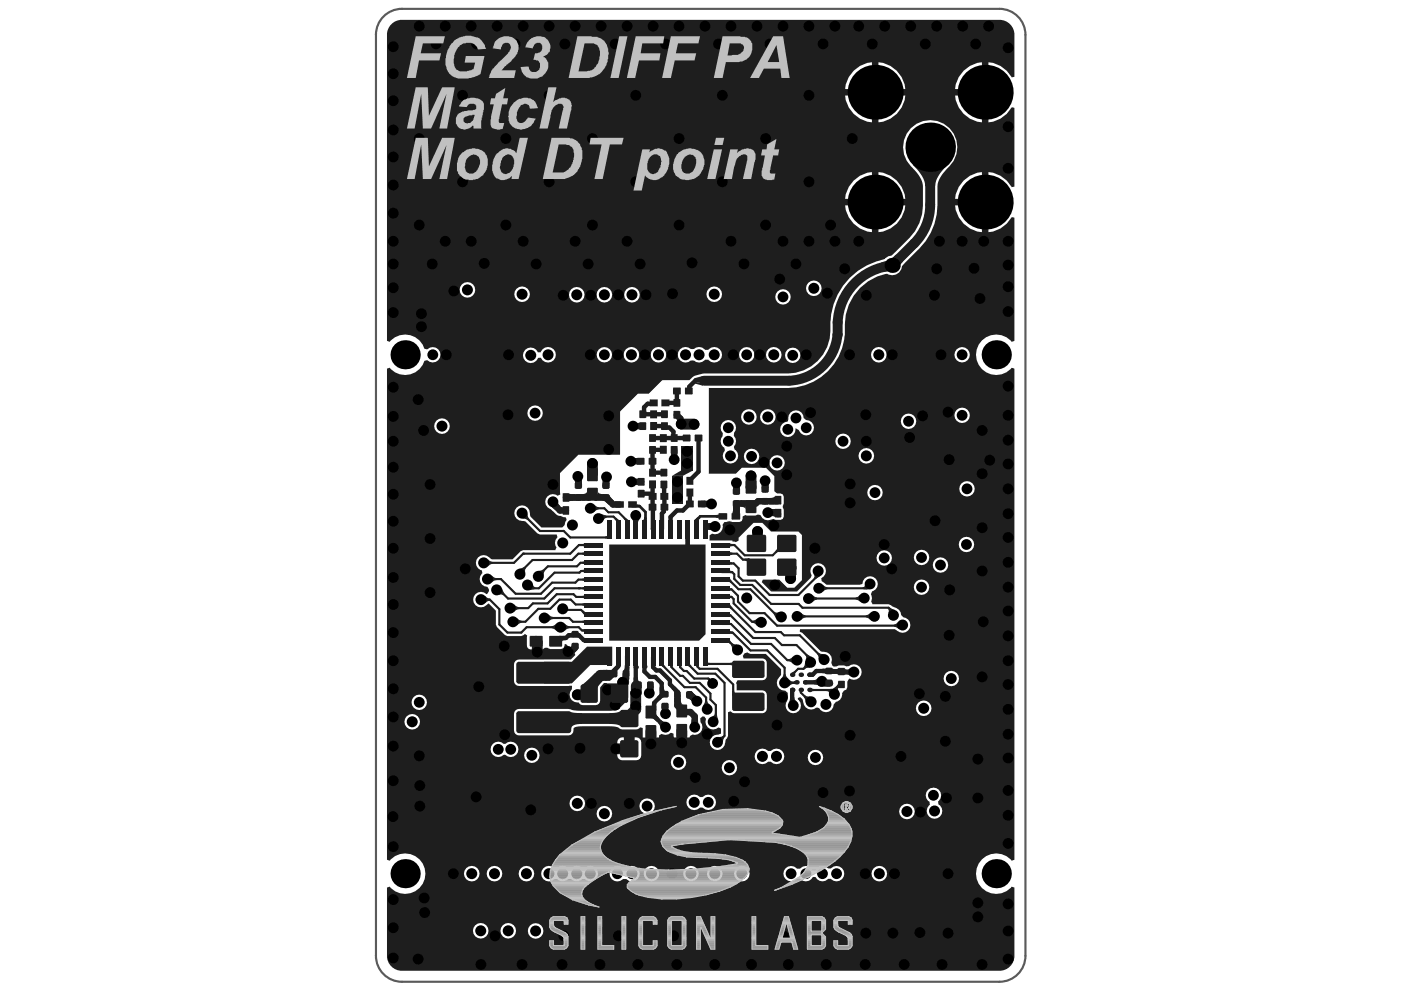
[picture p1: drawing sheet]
<svg xmlns="http://www.w3.org/2000/svg" width="297mm" height="210mm" viewBox="0 0 297 210" stroke-linecap="round" stroke-linejoin="round" font-family="sans-serif">
<path d="M81.1 3.5a5.5 5.5 0 0 1 3.9-1.6h126.5a5.5 5.5 0 0 1 5.5 5.5v194.8a5.5 5.5 0 0 1-5.5 5.5h-126.5a5.5 5.5 0 0 1-5.5-5.5v-194.8a5.5 5.5 0 0 1 1.6-3.9z" fill="none" stroke="#5a5a5a" stroke-width=".46"/>
<g fill="#1e1e1e">
<path d="M146.1 80.9h1.9l.8 .7z"/>
<path d="M147.1 80l1.7-.5-.4 .5z"/>
<path d="M142.2 100.7l1.9-1.2h2.5l-2.1 1.2z"/>
<path d="M128.9 115.2h20.4v19l-1.4 1.4h-19z"/>
<path d="M115.1 140h5.9l3.2-3.2h5.3v3.9h-4.6l-3.9 3.9h-5.9z"/>
<path d="M127.9 144.6h2.9l1.5 1.5v2.5l-1.3 1.4h-3.1z"/>
<path d="M193.1 34.9h7.4a7 7 0 0 0-2.7 4.5h-2a6.6 6.6 0 0 0-2.7-4.5z"/>
<path d="M188.8 54.6l.8-.7 1.4 1.5-.6 .7z"/>
<path d="M186.4 55.5l1-.2 .4 2.2-1 .1z"/>
<path d="M118.9 134.6l.7-.1 .1 1h-.6l-.2 .3z"/>
<path d="M128.2 141.7l1.2 .1-.1 1.4-1.1-.1z"/>
<path d="M129.2 142.4l.8 .9-.8 .6-.6-.7z"/>
<path d="M130.3 140.8l.9 .5-.7 .7 .1 .5-1.2-.7z"/>
<path d="M132.2 140.9l.9 .2v.9l-1.3-.1 .3-.4z"/>
<path d="M171.6 145.6l.6 .2-.1 .4-.6 .2z"/>
<path d="M167.5 142.3l.6-.3 .3 .3-.3 .5z"/>
<path d="M167.6 144.3l.6-.3 .1 .8-.6-.1z"/>
<path d="M156.6 105.8l1.2 .1v2a1.05 1.05 0 0 0-1.4-.7z"/>
<path d="M155.1 107.2h1.4l.1 1.4h-1.8l.2-.4z"/>
<path d="M151.5 109l.4-.1 .2-.2v1.1l-.2-.2-.4-.1z"/>
<path d="M162.6 107.8l1.4-.1v1.7l-.4-.2h-1z"/>
<path d="M162.6 105.4l.9-.1 .5-.3v1.7h-1.3z"/>
<path d="M120.4 104.4l1.4 .2v1.3l-1.4 .2z"/>
<path d="M137.9 148.7h1l-.1 .7-1-.1z"/>
<path d="M138.8 150.7a.79 .79 0 0 0 .4 .9l.3 .4-.6 .7-.8-.7h-.5z"/>
<path d="M123.1 144.9l.9-.7 1.9-1.8 2 1.3-1.6 2-.1 .7 .3 .3z"/>
<path d="M176.4 141.6h.6l.3-.2v1.4l-.3-.2-.6-.1z"/>
<path d="M178.7 141.4l.3 .3h.7v1l-1 .1z"/>
<path d="M177.3 144.5l.2 1.1-.5 .2v-.6z"/>
<path d="M120.5 150.5a5.1 5.1 0 0 0 2.6 .4v2.3a2.07 2.07 0 0 0-2.3 .9v.2z"/>
<path d="M128.9 150.9l1.6-.1 .8-.5v3.4l-.1-.1a3.7 3.7 0 0 0-2.3-.4z"/>
<path d="M126.5 103.9a1.05 1.05 0 0 0 1.4 .7l-.3 1.3h-1.2z"/>
<path d="M122.8 104.6a1.05 1.05 0 0 0 1.4-.7l.1 2h-1.3z"/>
<path d="M164.4 115.9l.4 .9h-.2l-.4 .3-.1-.5z"/>
<path d="M157.6 118.2h.6l-.2 .7-.1-.2-.4-.1z"/>
<path d="M146.8 110l.8-.6 .6 .2-.4 .4z"/>
<path d="M145 113.9h1v.9h-1z"/>
<path d="M128.1 113.5l.4-.2v.6l-.4 .1z"/>
<path d="M130.3 109.5l.8 .5-.7 .5v-.2l-.4-.4z"/>
<path d="M131.9 109.7h.6l.7 .3-1 .3v-.2z"/>
<path d="M134 109.1h1v.9h-1z"/>
<path d="M136.3 109.4h.6l-.1 .6h-.8l.2-.1z"/>
<path d="M139.5 140.8l1-.4-.1 .2 .4 .5h-.6z"/>
<path d="M132.2 140.8h1l-.1 .9h-.9z"/>
<path d="M141.7 140.8h.6v.4h-.5z"/>
<path d="M143.5 140.8h.7l-.1 .4h-.4z"/>
<path d="M145.2 140.8l.8-.5v.2l.3 .4-.5 .2z"/>
<path d="M147.3 140.8h.5v.3h-.5z"/>
<path d="M149.6 140l.5 .3v.4l-.4 .1z"/>
<path d="M123.2 124.2l.5-.2v.9l-.5-.2z"/>
<path d="M123.2 126.1l.5-.3v1l-.5-.3z"/>
<path d="M123.2 122.4l.5-.2v.9l-.5-.2z"/>
<path d="M123.2 120.6l.5-.2v.9l-.5-.3z"/>
<path d="M123.2 118.8l.5-.2v.9l-.5-.2z"/>
<path d="M123.2 116.9l.5-.2v.9l-.5-.2z"/>
<path d="M123.2 115.1l.5-.2v.9l-.5-.2z"/>
<path d="M123.2 127.7l.5-.1v.8l-.5-.3z"/>
<path d="M123.4 129.2l.4 .3h.2l-.3 .9-.5-.8z"/>
<path d="M123.2 131.3h.5v.7l-.5-.2z"/>
<path d="M123.2 133.2l.5-.1v.8l-.5-.3z"/>
<path d="M153.8 135.9l.7-.6 .3 .7-.3 .3z"/>
<path d="M154.5 133.4l.4 .2v.5h-.4z"/>
<path d="M154.5 127.8l.5 .8-.3 .3-.4-.3h-.3z"/>
<path d="M154.5 114.9l.4 .2v.5l-.4 .2z"/>
<path d="M154.5 116.7l.4 .2v.5l-.4 .2z"/>
<path d="M154.5 118.8l.4 .2v.4l-.4 .1z"/>
<path d="M154.5 120.6l.4 .2v.5h-.4z"/>
<path d="M154.5 122.3l.3 .6-.1 .6-.4-.4h-.3z"/>
<path d="M154.5 126l.3 .1v.4l-.3 .1z"/>
<path d="M154.5 124.4l.3 .1v.4l-.3 .1z"/>
<path d="M145 114.9h1l.1 .7 .3 .2h-1.8l.3-.2z"/>
<path d="M120.3 134l.6-.2 .2 1.1h-.8z"/>
<path d="M120.9 136.5l1.3 .9-1.1 1.2-.9-1 .6-.8z"/>
<path d="M121.7 101.1h1.4v1.2h-1.5z"/>
<path d="M127.5 100.8h1.4v1.5h-1.4z"/>
<path d="M127.7 105.9l1.2-1.1 1 1.2-1 .9z"/>
<path d="M176 141.4l1.1 .2-.1 .9-1.1 .2z"/>
<path d="M174.1 141.5h.6v1l-.6-.1z"/>
<path d="M134 143.4l1-.1v.2a.53 .53 0 0 0 .4 .7l-1 .3-.2 .6z"/>
<path d="M142 145.7l.9-.4 .9 1-1.2 .7a.58 .58 0 0 0-.2-.9z"/>
<path d="M146.5 146.5l1 1-.7 1.2-.8-.6-.6-.3z"/>
<path d="M161.2 101.9h1.4v1.2h-1.5z"/>
<path d="M155.1 102.2h1.4v1.3h-1.4z"/>
<path d="M155.1 107h1.4v1.5h-1.4z"/>
<path d="M142.6 147.7h1.4a1.22 1.22 0 0 0 .6 1.4h.1l-1.6 .2-.2 .3-.2-.4z"/>
<path d="M154.9 146.2l.4-.1 .1 .4 .2 .1-.7 .3z"/>
<path d="M154.4 140.3l.6-.3-.1 .9-.1-.1-.4-.1z"/>
<path d="M139.9 146.4l.9 1.2a.68 .68 0 0 0-.9 .3l-.4 .3-.6-.7z"/>
<path d="M139.5 145.4l1-.1v.2a.52 .52 0 0 0 .4 .7l-1 .4-.2 .7z"/>
<path d="M134.7 106.5l.2 .2 .4 .1v.6h-.6z"/>
<path d="M102.6 126.1l.5 .4 .5 .2v.4l-.5 .2-.5 .4z"/>
<path d="M106.2 124.4l.5 1.2-.2 .4-.4-.2-.6 .1z"/>
<path d="M112.8 123.6l.2 .5 .4 .1-.4 .5-1.1 .2z"/>
<path d="M109.8 120.4l1.1-.5 .4 .3-.2 .4v.6z"/>
<path d="M151.9 155.9h.6l.5-.2 .3 .3-.4 1.1z"/>
<path d="M103.2 118.3l.5 .4 .5 .2v.4l-.5 .2-.5 .4z"/>
<path d="M104 121.7l.5 .5 .5 .1v.5l-.5 .1-.5 .4z"/>
<path d="M149.6 110.7l.9-.1v1.6l-.9-.1z"/>
<path d="M175.9 145.9l1-.6h.5l-.1 .4 .2 .5z"/>
<path d="M174.9 146.2l.7-.4h.8l-1 1-.1-.4z"/>
<path d="M172.1 143.9l.5-.1 .3-.3 .4 1.6-1-.3z"/>
<path d="M175 143.8l.6 .1v1.4l-1.2-.1z"/>
<path d="M170.3 140.1l1.1 1.2h-.7l-.4 .3-.3-.4z"/>
<path d="M170.4 138.7l.5-.2 1.1 .6-1.6 .6 .2-.6z"/>
<path d="M173.2 138.1l.4 .2 .7 .1-1.1 1.2-.1-.7-.2-.5z"/>
<path d="M159.3 131.3l1-.5-.1 1.6-.5-.4-.5-.2z"/>
<path d="M163.3 107.7l.7 .1v1.4l-.7 .1z"/>
<path d="M131.8 142.5l1.3 .3-.2 1.3-1.3-.9z"/>
<path d="M161.1 102.5h1.6l-.1 .8h-1.4z"/>
<path d="M139.9 152.3l.4 .3 .5 .1-1.1 1.2-.5-.9z"/>
<path d="M136.9 144.9l1.4 .4-.1 .6-1.3-.3z"/>
<path d="M121.5 101.7l1.6-.2v.8l-1.4 .2z"/>
<path d="M116.8 107.3l1.3-.9 .4 .7-1.2 .7z"/>
<path d="M146.3 152.3h1.4l.1 .8h-1.6z"/>
<path d="M150 143.4l.2 .2-.4 .3-.1-.2z"/>
<path d="M145.8 147.7l1-.9 .6 .4-1.1 1.2z"/>
<path d="M149.2 148.4l.4-.1 .2 .4 .4 .4-1.5 .4z"/>
<path d="M151.2 151l.5 .2 .3 1.2-1.4-.8 .5-.2z"/>
<path d="M166.8 139.5l.5-.2 .5-.4v1.6l-.5-.4-.5-.2z"/>
<path d="M169.4 129.6l.6 .5 .4 .1v.5l-.4 .1-.6 .4z"/>
<path d="M163.8 129.4l.4 .2 .6-.1-.6 1.5-.5-1.1z"/>
<path d="M178.9 141.7l.9-.3v1.6l-.9-.3z"/>
<path d="M183.2 130.2l.5-.1 .5-.5v1.6l-.5-.4-.5-.1z"/>
<path d="M181 126.4l.5-.1 .5-.5 .1 1.6-1-.5z"/>
<path d="M183 123.7l1 1h-1.3l-.2-.5 .4-.1z"/>
<path d="M189.1 132.2l.5-.2 .4-.5 .2 1.7-1-.6z"/>
<path d="M187.8 128.8l.5-.2 1.1 .5-1.5 .7 .1-.6z"/>
<path d="M109.3 130.8l.6 .4 .4 .1v.5l-.4 .1-.6 .5z"/>
<path d="M108.7 127.9l.6 .4 .4 .1v.5l-.4 .2-.6 .4z"/>
<path d="M116 130l.5 .4 .5 .1v.5l-.5 .1-.5 .5z"/>
<path d="M119.4 131.9l.6 .4 .4 .2v.4l-.4 .2-.6 .4z"/>
<path d="M116.7 132.5l.5-.2 .6-.4v1.6l-.6-.4-.5-.2z"/>
<path d="M165.8 142.7h.4l.2 .4 .4 .6h-1.6l.4-.6z"/>
<path d="M166.8 143.7l.6 .4 .4 .2v.4l-.4 .2-.6 .4z"/>
<path d="M167.1 147.7l1-.2 .1 .5 .2 .3-1.5 .4z"/>
<path d="M170.3 147.1l.5 .3 .6-.1-.9 1.3-.4-1.1z"/>
<path d="M113.8 120.8l1.2-.3 .3 .3-.2 .4v.7z"/>
<path d="M154.6 136.4l.3-.3 .4 .2 .7 .1-1.1 1.1-.1-.7z"/>
<path d="M133.7 109.9h1.6l-.3 .9h-1z"/>
<path d="M125.7 106.7l.5 .5 .5 .1v.5l-.5 .1-.5 .5z"/>
<path d="M127.1 108.7l1.1 .4 .2 .4-.4 .2-.3 .5z"/>
<path d="M171.9 125.8l.5 .5 .4 .1v.5l-.4 .1-.5 .5z"/>
<path d="M174 123.7l.6 .4 .4 .1v.5l-.4 .1-.6 .5z"/>
<path d="M172.1 121.5l1.6 .3-1 .7-.6-.1 .2-.4z"/>
<path d="M110.5 109.7l1.1-1.1 .1 .7 .2 .4-.3 .3-.4-.2z"/>
<path d="M155 103h1.6l-.1 .8h-1.4z"/>
<path d="M136.5 156.8l.6-.6 .7 .1-1.2 1.2z"/>
<path d="M83 4.9l1.1-.6 .6-.1h127.1a3.2 3.2 0 0 1 2.8 2.9v9.2l-.6 .1a6.2 6.2 0 0 0-4.9-3.2v12.7a6.2 6.2 0 0 0 4.9-3.2l.6 .1v16.7l-.6 .1a6.2 6.2 0 0 0-4.9-3.2v12.7a6.2 6.2 0 0 0 4.9-3.2l.6 .1v26.1l-.6 .2a4.3 4.3 0 0 0-6.2-.3 4.3 4.3 0 0 0 0 6.2 4.3 4.3 0 0 0 6.2-.4l.6 .2v103.9l-.6 .2a4.3 4.3 0 0 0-6.2-.3 4.3 4.3 0 0 0 0 6.2 4.3 4.3 0 0 0 6.2-.4l.6 .2v14.8a3.2 3.2 0 0 1-2.8 2.8h-127.1a3.2 3.2 0 0 1-2.8-2.8v-14.8l.6-.2a4.3 4.3 0 0 0 6.2 .4 4.3 4.3 0 0 0 0-6.2 4.3 4.3 0 0 0-6.2 .3l-.6-.2v-103.9l.6-.2a4.2 4.2 0 0 0 7.3-1.5l.5-.1a1.66 1.66 0 0 0 2.4 0 1.66 1.66 0 0 0 0-2.3 1.66 1.66 0 0 0-2.4 0l-.5-.1a4.2 4.2 0 0 0-7.3-1.5l-.6-.2v-64.7a3.1 3.1 0 0 1 1.1-2.5zM203.9 15l-1.1 1.3-.6 1.6-.1 .9h5.6v-5.6l-.9 .1-1.6 .6zM185.8 13.2v5.6h5.7a6.2 6.2 0 0 0-5.7-5.6zM180.6 15l-1 1.3-.7 1.6-.1 .9h5.7v-5.6l-1 .1-1.6 .6zM202.1 20.2a6.2 6.2 0 0 0 5.6 5.7v-5.7zM185.8 20.2v5.7a6.2 6.2 0 0 0 5.7-5.7zM178.8 20.2a6.2 6.2 0 0 0 5.7 5.7v-5.7zM203.9 38.2l-1.1 1.3-.6 1.6-.1 1h5.6v-5.7l-.9 .1-1.6 .7zM185.8 36.4v5.7h5.7a6.2 6.2 0 0 0-5.7-5.7zM180.6 38.2l-1 1.3-.7 1.6-.1 1h5.7v-5.7l-1 .1-1.6 .7zM202.1 43.5a6.2 6.2 0 0 0 5.6 5.6v-5.6zM185.8 43.5v5.6a6.2 6.2 0 0 0 5.7-5.6zM178.8 43.5a6.2 6.2 0 0 0 5.7 5.6v-5.6zM109.3 107.4a1.79 1.79 0 0 0-.1 2.1 1.79 1.79 0 0 0 1.8 .8l2.7 2.6 .5 .2h3.6l.1 .6a1.58 1.58 0 0 0-.2 2.1l-.2 .6h-6.8l-.5 .2-1.8 1.8-4.5-.1a2.49 2.49 0 0 0-2.2-.7 1.63 1.63 0 0 0-1 1.6 1.63 1.63 0 0 0 1.2 1.5l.1 .7a1.65 1.65 0 0 0-.4 1.8 1.65 1.65 0 0 0 1.5 1l.4 .8-.6 .7a1.67 1.67 0 0 0-2.4 .2 1.67 1.67 0 0 0 .3 2.4 1.67 1.67 0 0 0 2.4-.5l.2-.1 1.5 1.5v2.9l.2 .6 1.7 1.7 .6 .2h2.9l.7-.5 .5 .4v2.1l.2 .6 .3 .2h2.6l.6-.3h.6l.6 .2h2.3a1.18 1.18 0 0 0 .8-1h.3l.5 .5v.3a.99 .99 0 0 0 1.2 .9l.2 .6-.9 .9-11.4 .1-.6 .6-.1 .4v3.5a1.06 1.06 0 0 0 1.1 1.1l11.1-.1 .1 .8a1.65 1.65 0 0 0-.3 1.9 1.65 1.65 0 0 0 1.7 .8l.5 .5 .4 .1h2.7a.93 .93 0 0 0 1-.9v-2.8l.8-1h.5l.4 .6-.1 3.2a1.05 1.05 0 0 0 1.1 1h1.3l.1 .6-.7 .4-1.5 .1h-6.9l-1.7-.4h-10.5a1.06 1.06 0 0 0-1.1 1.1v3.5l.1 .4 .6 .5 10.9 .1a1.38 1.38 0 0 0 1.1-1.5 2.06 2.06 0 0 1 1.8-.4h6.7l.7 .2 1 .4h3h.4l.4-.4 .6 .1v1.9a.82 .82 0 0 0 .8 .8h2.1a.94 .94 0 0 0 .5-1.1l.6-.3 .8 .2 .6-.1 .5-.4 .6 .3v.4a.82 .82 0 0 0 .8 .8h2.2l.6-.8 .5-.3a1.64 1.64 0 0 0 1.8-.7 1.64 1.64 0 0 0-.2-2v-.7l.5-.4h.3l.3 .6a1.61 1.61 0 0 0 .7 1.9 1.61 1.61 0 0 0 2-.2l.5 .3v1l-.5 .2a1.64 1.64 0 0 0-1.8 1.6 1.64 1.64 0 0 0 1.6 1.7 1.64 1.64 0 0 0 1.6-1.7l.2-.5 .4-.8v-5l.6-.2 .4 .3 .4 .1h5.9a.96 .96 0 0 0 .9-.9v-3l-.2-.6-.7-.3h-5.4l-.2-1.6 .4-.6h5.6l.5-.5v-.4v-2.7a.93 .93 0 0 0-.9-1h-4l-.2-.6 .4-.5 .6-.2 .7 .4h3.2l3.3 3.2v1.1l-.4 .5a1.65 1.65 0 0 0-.4 1.9 1.65 1.65 0 0 0 1.6 1l.6 .5-.1 1.6a1.62 1.62 0 0 0 .1 2.3 1.62 1.62 0 0 0 2.3-.2 1.62 1.62 0 0 0-.2-2.3l.1-.3 .5-.2 .4 .4 .1 .7a1.65 1.65 0 0 0 1 1.4 1.65 1.65 0 0 0 1.7-.2l.7 .1a1.64 1.64 0 0 0 1.9 .7 1.64 1.64 0 0 0 1.2-1.6l.5-.5 .3-.1a1.57 1.57 0 0 0 .9-1.7l.5-.6 .5-.2 .2-.5v-1.2l.3-.6h.2a1.64 1.64 0 0 0 2.5-1.5 1.64 1.64 0 0 0-2.7-1.2l-2.1-.1-1.1 .2-.3-.1-.2-.7a1.79 1.79 0 0 0-2-2.3l-4.2-4-.5-.2 .1-.6 20 .1a2.76 2.76 0 0 0 2.3 .6 1.63 1.63 0 0 0 1-1.8 1.63 1.63 0 0 0-1.4-1.4l-.6-.5a2.3 2.3 0 0 0-1.7-1.7l-.9-.5h-3.4l-.3-.6a1.46 1.46 0 0 0-.1-1.5l.3-.7h.2a1.63 1.63 0 0 0 .3-2.9 1.63 1.63 0 0 0-2.5 1.4l-.6 .1h-7l-1.1-.7-.1-.6a1.65 1.65 0 0 0 .9-2.3 1.65 1.65 0 0 0-2.3-.7 1.65 1.65 0 0 0-.6 2.3l-.2 .5-2.9 3h-5.5l-1.9-2 .2-.6h3.4l1.8 1.8h1.5l1.6-1.6v-9.6l-.8-.7h-5.8l-1.8-1.9h-1.9l-3.1 3.2v.6l-.6 .3-.7-.1v-.2h-4.9v-1.1l.6-.4a1.61 1.61 0 0 0 1.7-.2 1.61 1.61 0 0 0 .5-1.7l.4-.5h.4a1.25 1.25 0 0 1 1.2 0h1.5l.5-.2 .2-1 .6-.3 .3 .1h1.8l.6-.2 .5 .1a1.78 1.78 0 0 0 2.7 .8l.3 .1a1.98 1.98 0 0 0 1.7-.1 4 4 0 0 0 0-2.7l.2-.5v-1.5l-.2-.5-.5-.2h-.7l-.5-.4-.1-3.3-1.8-1.7h-5.1l-1.2 1.2h-5.7v-18.1h17a12.4 12.4 0 0 0 11.8-13.7 10.7 10.7 0 0 1 8.9-10.5 2.02 2.02 0 0 0 3.1-1.6l3.7-3.7a13 13 0 0 0 3.8-9.3v-3.9a6.5 6.5 0 0 1 2.6-4.2 5.7 5.7 0 0 0-.1-8.1 5.7 5.7 0 0 0-8.1 0 5.7 5.7 0 0 0 .1 8.2 6.5 6.5 0 0 1 2.5 4.1v3.9a9.8 9.8 0 0 1-3 7.1l-3.1 3.1a1.41 1.41 0 0 1-1.2 .7 2.87 2.87 0 0 1-1.8 .9 14.2 14.2 0 0 0-10.5 15 9.1 9.1 0 0 1-8.8 8.9h-18l-1.9 .5-1.1 .9h-5.8l-2.8 2.9h-2.3l-3.8 3.8v9.1h-8.8l-3.9 3.9v4.5l-.5 .3-.4-.2a1.62 1.62 0 0 0-2.1 .9 1.62 1.62 0 0 0 1 2.1l.5 .5a2.08 2.08 0 0 0 1.7 1l.9 .2 .3 .6-.3 .5-.2 .6-.4 .5h-4.5l-2.3-2.3-.1-.6a1.67 1.67 0 0 0-.9-1.6 1.67 1.67 0 0 0-1.9 .3zM170.5 61a1.65 1.65 0 0 0 3.3 0 1.65 1.65 0 0 0-3.3 0zM97.2 61.3a1.65 1.65 0 0 0 3.3 0 1.65 1.65 0 0 0-3.3 0zM149.5 62.3a1.65 1.65 0 0 0 3.3 0 1.65 1.65 0 0 0-3.3 0zM108.8 62.3a1.65 1.65 0 0 0 3.3 0 1.65 1.65 0 0 0-3.3 0zM132 62.4a1.7 1.7 0 0 0 3.4 0 1.7 1.7 0 0 0-3.4 0zM126.2 62.4a1.65 1.65 0 0 0 3.3 0 1.65 1.65 0 0 0-3.3 0zM120.4 62.4a1.65 1.65 0 0 0 3.3 0 1.65 1.65 0 0 0-3.3 0zM164 62.8a1.65 1.65 0 0 0 3.3 0 1.65 1.65 0 0 0-3.3 0zM143.9 73.9a1.64 1.64 0 0 0-.1 2.3 1.64 1.64 0 0 0 2.3 .1h.8a1.58 1.58 0 0 0 2.3-.2h.7a1.64 1.64 0 0 0 2.3 .2 1.64 1.64 0 0 0 0-2.4 1.64 1.64 0 0 0-2.3 .1h-.7a1.57 1.57 0 0 0-2.3-.2h-.8a1.61 1.61 0 0 0-2.2 .1zM111.1 74a1.65 1.65 0 0 0 .3 2.6 1.65 1.65 0 0 0 2.4-.9h.6a1.66 1.66 0 0 0 2.5 .8 1.66 1.66 0 0 0 .1-2.7 1.66 1.66 0 0 0-2.6 .7l-.6 .1a1.69 1.69 0 0 0-2.7-.6zM201.9 75.1a1.65 1.65 0 0 0 3.3 0 1.65 1.65 0 0 0-3.3 0zM156.3 75.1a1.65 1.65 0 0 0 3.3 0 1.65 1.65 0 0 0-3.3 0zM126.2 75.1a1.65 1.65 0 0 0 3.3 0 1.65 1.65 0 0 0-3.3 0zM184.3 75.1a1.65 1.65 0 0 0 3.3 0 1.65 1.65 0 0 0-3.3 0zM162.1 75.1a1.65 1.65 0 0 0 3.3 0 1.65 1.65 0 0 0-3.3 0zM137.7 75.1a1.65 1.65 0 0 0 3.3 0 1.65 1.65 0 0 0-3.3 0zM131.9 75.1a1.65 1.65 0 0 0 3.3 0 1.65 1.65 0 0 0-3.3 0zM166.1 75.2a1.63 1.63 0 0 0 3.2 0 1.63 1.63 0 0 0-3.2 0zM111.6 87.4a1.63 1.63 0 0 0 3.2 0 1.63 1.63 0 0 0-3.2 0zM201.9 87.9a1.65 1.65 0 0 0 3.3 0 1.65 1.65 0 0 0-3.3 0zM160.8 88.2a1.65 1.65 0 0 0 3.3 0 1.65 1.65 0 0 0-3.3 0zM156.8 88.2a1.65 1.65 0 0 0 3.3 0 1.65 1.65 0 0 0-3.3 0zM190.6 89.1a1.63 1.63 0 0 0 3.2 0 1.63 1.63 0 0 0-3.2 0zM91.9 90.2a1.65 1.65 0 0 0 3.3 0 1.65 1.65 0 0 0-3.3 0zM167.2 87.3l-.3 .5-.2 1.4a1.67 1.67 0 0 0-1.7 1.7 1.67 1.67 0 0 0 1.9 1.6 1.67 1.67 0 0 0 1.5-1.9l.6 .4a1.63 1.63 0 0 0 2 1.1 1.63 1.63 0 0 0 1.2-1.8 1.63 1.63 0 0 0-1.7-1.4l-.5-.4a1.63 1.63 0 0 0-1-1.6 1.63 1.63 0 0 0-1.8 .4zM176.7 93.4a1.65 1.65 0 0 0 3.3 0 1.65 1.65 0 0 0-3.3 0zM152.9 89.4a1.67 1.67 0 0 0 0 2.3v.6a1.56 1.56 0 0 0 .3 2.4l.2 .5a1.64 1.64 0 0 0-.1 2.4 1.64 1.64 0 0 0 2.4-.1 1.64 1.64 0 0 0-.3-2.4l-.1-.5a1.78 1.78 0 0 0-.1-2.4l.1-.6a1.62 1.62 0 0 0-.1-2.3 1.62 1.62 0 0 0-2.3 .1zM181.6 96.5a1.65 1.65 0 0 0 3.3 0 1.65 1.65 0 0 0-3.3 0zM157.4 96.6a1.63 1.63 0 0 0 3.2 0 1.63 1.63 0 0 0-3.2 0zM162.8 97.9a1.63 1.63 0 0 0 3.2 0 1.63 1.63 0 0 0-3.2 0zM202.9 103.4a1.65 1.65 0 0 0 3.3 0 1.65 1.65 0 0 0-3.3 0zM183.5 104.2a1.65 1.65 0 0 0 3.3 0 1.65 1.65 0 0 0-3.3 0zM202.8 115.2a1.65 1.65 0 0 0 3.3 0 1.65 1.65 0 0 0-3.3 0zM193.3 118a1.65 1.65 0 0 0 3.3 0 1.65 1.65 0 0 0-3.3 0zM185.4 118.1a1.65 1.65 0 0 0 3.3 0 1.65 1.65 0 0 0-3.3 0zM197.3 119.6a1.65 1.65 0 0 0 3.3 0 1.65 1.65 0 0 0-3.3 0zM193.3 124.2a1.65 1.65 0 0 0 3.3 0 1.65 1.65 0 0 0-3.3 0zM199.6 143.6a1.65 1.65 0 0 0 3.3 0 1.65 1.65 0 0 0-3.3 0zM87.1 148.6a1.63 1.63 0 0 0 3.2 0 1.63 1.63 0 0 0-3.2 0zM193.8 149.9a1.65 1.65 0 0 0 3.3 0 1.65 1.65 0 0 0-3.3 0zM85.6 152.7a1.65 1.65 0 0 0 3.3 0 1.65 1.65 0 0 0-3.3 0zM104.3 157.4a1.63 1.63 0 0 0 0 2.3 1.63 1.63 0 0 0 2.3 0h.3a1.63 1.63 0 0 0 2.3 0 1.63 1.63 0 0 0 0-2.3 1.63 1.63 0 0 0-2.3 0h-.3a1.63 1.63 0 0 0-2.3 0zM130.9 156.3l-.3 .8v2.7a1.05 1.05 0 0 0 1 1.1h3a1.05 1.05 0 0 0 1.1-1.1v-2.7a1.05 1.05 0 0 0-1.1-1.1h-3zM110.9 159.8a1.65 1.65 0 0 0 3.3 0 1.65 1.65 0 0 0-3.3 0zM160.1 158.9a1.65 1.65 0 0 0 0 2.3 1.65 1.65 0 0 0 2.4 0h.6a1.65 1.65 0 0 0 2.3 0 1.65 1.65 0 0 0 0-2.3 1.65 1.65 0 0 0-2.3 0h-.6a1.63 1.63 0 0 0-2.4 0zM170.9 160.3a1.65 1.65 0 0 0 3.3 0 1.65 1.65 0 0 0-3.3 0zM141.9 161.3a1.65 1.65 0 0 0 3.3 0 1.65 1.65 0 0 0-3.3 0zM152.7 162.4a1.63 1.63 0 0 0 3.2 0 1.63 1.63 0 0 0-3.2 0zM145.7 168.6a1.65 1.65 0 0 0 0 2.4 1.65 1.65 0 0 0 2.4-.1h.5a1.67 1.67 0 0 0 2.4 .1 1.67 1.67 0 0 0 0-2.4 1.67 1.67 0 0 0-2.4 .1h-.5a1.62 1.62 0 0 0-2.4-.1zM120.5 170a1.65 1.65 0 0 0 3.3 0 1.65 1.65 0 0 0-3.3 0zM135.3 170.6a1.63 1.63 0 0 0 3.2 0 1.63 1.63 0 0 0-3.2 0zM196.3 167.1a1.6 1.6 0 0 0 .4 2.6v.6a1.64 1.64 0 0 0-.2 2.4 1.64 1.64 0 0 0 2.4-.1 1.64 1.64 0 0 0-.4-2.4v-.6a1.65 1.65 0 0 0 .2-2.4 1.65 1.65 0 0 0-2.4-.1zM190.2 171.7a1.65 1.65 0 0 0 3.3 0 1.65 1.65 0 0 0-3.3 0zM126.2 172.2a1.65 1.65 0 0 0 3.3 0 1.65 1.65 0 0 0-3.3 0zM115 183.7a1.65 1.65 0 0 0 0 2.3 1.65 1.65 0 0 0 2.3 0h.6a1.77 1.77 0 0 0 2.4 0h.4a1.84 1.84 0 0 0 2.5 0h.5a1.65 1.65 0 0 0 2.4 0 1.65 1.65 0 0 0 0-2.3 1.65 1.65 0 0 0-2.4 0h-.5a1.77 1.77 0 0 0-2.5 0h-.4a1.84 1.84 0 0 0-2.4 0h-.6a1.65 1.65 0 0 0-2.3 0zM129.4 183.7a1.65 1.65 0 0 0 .1 2.3 1.65 1.65 0 0 0 2.3 0h.7a1.65 1.65 0 0 0 2.4 0 1.65 1.65 0 0 0 0-2.3 1.65 1.65 0 0 0-2.4 0h-.7a1.63 1.63 0 0 0-2.4 0zM166.2 183.7a1.62 1.62 0 0 0 0 2.4 1.62 1.62 0 0 0 2.4-.2h.7a1.59 1.59 0 0 0 2.6-.3h.7a1.68 1.68 0 0 0 2.7 .4h.4a1.66 1.66 0 0 0 2.4 .1 1.66 1.66 0 0 0 0-2.4 1.66 1.66 0 0 0-2.4 .1h-.4a1.68 1.68 0 0 0-2.7 .3h-.7a1.59 1.59 0 0 0-2.6-.3h-.7a1.59 1.59 0 0 0-2.4-.1zM184.4 184.9a1.65 1.65 0 0 0 3.3 0 1.65 1.65 0 0 0-3.3 0zM155.3 184.9a1.65 1.65 0 0 0 3.3 0 1.65 1.65 0 0 0-3.3 0zM149.6 184.9a1.65 1.65 0 0 0 3.3 0 1.65 1.65 0 0 0-3.3 0zM144.5 184.9a1.65 1.65 0 0 0 3.3 0 1.65 1.65 0 0 0-3.3 0zM136.2 184.9a1.65 1.65 0 0 0 3.3 0 1.65 1.65 0 0 0-3.3 0zM109.7 184.9a1.65 1.65 0 0 0 3.3 0 1.65 1.65 0 0 0-3.3 0zM103 184.9a1.65 1.65 0 0 0 3.3 0 1.65 1.65 0 0 0-3.3 0zM98.2 184.9a1.65 1.65 0 0 0 3.3 0 1.65 1.65 0 0 0-3.3 0zM105.9 197a1.65 1.65 0 0 0 3.3 0 1.65 1.65 0 0 0-3.3 0zM100.1 197a1.65 1.65 0 0 0 3.3 0 1.65 1.65 0 0 0-3.3 0zM111.7 197a1.65 1.65 0 0 0 3.3 0 1.65 1.65 0 0 0-3.3 0z"/>
</g>
<g fill="none" stroke="#1e1e1e" stroke-width=".93">
<path d="M136 87.6v.1M138.1 92.7h2.2M138.1 95.2v4.7l-.2 .1M138.1 95.2h2.2M138.1 95.2h.1M138.2 85.2l-.2 .2h-1l-.7 .8v1.2l-.3 .2M138.3 87.7h.1M140.3 95.2h.1M140.5 92.7h2.1M140.6 90.2h-2.3M140.6 90.2h.1M140.7 90.3l.1 .2h.8l.9 .8v1.2l.1 .2"/>
<path d="M140.7 87.5l-.1 .2h-4.6M142.6 92.7h2.7M143.2 82.7v2.5h-2.4M147.8 92.7v7.1l-1.8 1.9M148.5 80.4h-1.3l-1.4 1.4-.1 .9M135.6 104.5h2.3M138.1 102.5h.1M138.1 105.1v.1M138.1 107.3l.1 4.7M138.1 102.5v2M138.1 105.2v2.1M138.1 100h.1"/>
<path d="M138.1 105h.1M138.1 107.3h.1M140.5 100h-2.4M140.5 102.5l.1 2.8M140.5 107.4v.8l-.5 .5v3.3M140.6 105v2.3M140.6 107.3h.1M140.6 105h.1M146 104.2v2.4l-1.5 1.4h-1.3l-1.3 1.4-.1 2.6"/>
</g>
<g fill="none" stroke="#1e1e1e" stroke-width="1.4">
<path d="M133.5 97.6h2M133.9 90.2h2.1M142.6 95.2v2.1M143.2 87.8l.7 .8v.9l.2 .2M146.8 89.7l.1 .1M122.5 101l-.1 .1M128.2 100.8v1.8l-.1 .1M133.6 101.9h2M148.5 106.6h1.9l.1 .1M149.4 111.4h1.9M155.8 106.5h4.1M155.8 101.9v2.1"/>
<path d="M164.3 108.5l.3 .3M129.5 142.4h.4M131.8 144.3v.1M132.4 142.4v1.2M173.7 144.6h1.9"/>
</g>
<path d="M193.4 51.5l-4.6 4.7M177.2 70.8h.1M148.9 80.6h18.1" fill="none" stroke="#1e1e1e" stroke-width="2.1"/>
<path d="M120.3 134.4h2.2M131.5 132.7l.7 .7M129.5 142.4v.1M130.8 140.9l-1.3 1.4M137.5 150.2h.9M140 144.6v2.5M140.4 153.5h.4M178.2 141.9l.4 .3" fill="none" stroke="#1e1e1e" stroke-width=".91"/>
<path d="M125.3 98.1v2.1M158.9 100.7v2.5M124.5 145.4v1.6h.5l-.5 .5h.2M131.8 144.4v3.1M134.5 150.1l-1.9 1.9M137.9 157.2h8.5" fill="none" stroke="#1e1e1e" stroke-width="2.3"/>
<g fill="none" stroke="#1e1e1e" stroke-width=".46">
<path d="M110.5 108.6l3.7 3.8h5.1M110.7 117.2l-2 1.9h-6.4M115.9 119.8l-2.1 2.2M151.2 112h.4M103.6 126.9l2 2v3.2M105.1 124.2l2.4 2.5M111.3 124.5h2.7M118.6 132.3l-.4 .4M168.6 130l.4 .3M173.1 120.8v.4l.3 .2-4.5 4.5h-6.1M184.1 123.6l-.7 .9h-10.2M149.4 147.6v2.5"/>
<path d="M168.4 144.5h.1M169.4 146.6l2.2 2.1M171.3 146h5.2"/>
</g>
<path d="M133.7 107.1h1.6" fill="none" stroke="#1e1e1e" stroke-width=".57"/>
<circle cx="171" cy="126.7" r=".23" fill="#1e1e1e"/>
<path d="M126 105.3h2.2l1.5 1.4" fill="none" stroke="#1e1e1e" stroke-width="1.4"/>
<path d="M124.9 107.6h3l.8 .8h2.2l1.8 1.8M126.8 109.3h3l.8 .8" fill="none" stroke="#1e1e1e" stroke-width=".46"/>
<path d="M122.1 147h2.4v.5M127.7 142.9h.6" fill="none" stroke="#1e1e1e" stroke-width="2.3"/>
<circle cx="119" cy="128.3" r=".23" fill="#1e1e1e"/>
<g fill="none" stroke="#1e1e1e" stroke-width=".46">
<path d="M166 115l-2.5 2.5h-5.9l-2.2-2.2M113.4 122h.5M113.8 122l-.2 .1M117.3 121.2l-3.3 3.3M119 128.3v.5M145.5 138.8v1.7l2.1 2h3.7l2 2v11.2l-1.4 1.4M147.6 139v2.1l.4 .4M154 135.5l2 2M163.9 135l1.5 1.5h3.1l3 3M165.2 133.7l.7 .7h3.3l5 5-.2 .2M140 140.6l4.8 4.8h2.4l2.2 2.2M146 144.5h2l2.3 2.3"/>
<path d="M146.9 143.6h2.9l1 .9"/>
</g>
<path d="M145.8 147l.2-.1 1.4 1.5" fill="none" stroke="#1e1e1e" stroke-width="1.4"/>
<circle cx="167.6" cy="146" r=".46" fill="#1e1e1e"/>
<path d="M167.6 146v2.6" fill="none" stroke="#1e1e1e" stroke-width=".91"/>
<path d="M112.7 118.5h8.3M117.3 121.2h5.3M117.3 124.5h5.2M120.8 126.9h-2.4l-2 1.9M121.3 125.7h-3.5l-2 2M125.6 122.6h-3.2l-.7 .7h-4.9M162.3 137.6l3.7 3.7v3.2h2.4M155.1 147h3" fill="none" stroke="#1e1e1e" stroke-width=".46"/>
<circle cx="122.5" cy="124.5" r=".23" fill="#1e1e1e"/>
<g fill="none" stroke="#1e1e1e" stroke-width=".46">
<path d="M119.3 112.4l1.3 1.3h7.9l.3-.2M125.6 119l-2.8 .1-.7 .7M125.6 117.2h-3.2l-1.4 1.3M125.6 115.3h-3.1l-1.9 1.9M129 110.6v1.4M152.5 119l.3 .2h2.4l1.1 1M105.6 132.1l1.8 1.8h2.9l1.1-1.2h6.8M115.3 130.8h5.1l.8 .8h4.2l.2 .2M118.6 132.3v.4h3.8l.7 .7h2.3l.2 .2M119.8 129.1h3.1l.8 .8h1.8l.1 .1M120.8 126.9l1 1h3.6M121.3 125.7l.6 .6h3.7"/>
<path d="M122.5 124.5h3.2M125.6 120.8h-2.7l-.3 .4M141.8 138.8l.3 .2v2.2M143.7 138.8l.2 .2v2.2M147.3 138.8l.3 .2M152.5 128.1l.3 .3M152.5 124.5l.3 .2M152.5 120.8l.3 .2h2.1l.4 .5v1M163.1 136.3l3.5 3.4h2M163.2 127.8h5.8l.8 .8h18.2l1 1v.6M164.6 130.5h.7M168.6 130v.4"/>
<path d="M169 130.3l.2-.2 .4 .3h15.4M171.5 139.5v.6M182.9 126.6l-11.9 .1M191 132.3l-.2 .1h-26.4M149.2 140.4l.1 .1h8.4M150.3 146.8v1.2l1.2 1.2v3l-.6 .5M150.8 144.5v.1M168.5 144.4l-.1 .1M171.3 146h.1M171.3 140.2l-1.3 1.3h-1.1M177.6 144.8h.4"/>
</g>
<path d="M145.5 112v5l.5 .5M120.3 134.4l-.6 .6h-1.3M122.5 134.4l1 1.1M171.3 142.8h.1M175.7 142.1h2.2M178.2 141.9l-.2 .2M178.6 142.2h2.1" fill="none" stroke="#1e1e1e" stroke-width=".91"/>
<path d="M117 106.2l-.2 .1M118.5 108h1.2M122.4 101.1v1.6M140.7 150.9l.1 .1M144.8 150.7h1.3l.9 .9v2.3" fill="none" stroke="#1e1e1e" stroke-width="1.4"/>
<path d="M160.3 112.5v1.9M160.4 114.5l-.2 .3M167.1 119.9l.3 .2M113.4 135.7l.3 .2v2.1" fill="none" stroke="#1e1e1e" stroke-width="2.3"/>
<path d="M177.2 68.1v2.7" fill="none" stroke="#1e1e1e" stroke-width="2.1"/>
<circle cx="122.4" cy="105.3" r=".69" fill="#1e1e1e"/>
<path d="M119.7 105.3h5l.6-.7 .7 .7M173.6 144.5l.1 .1" fill="none" stroke="#1e1e1e" stroke-width="1.4"/>
<path d="M125.7 124.5h.1" fill="none" stroke="#1e1e1e" stroke-width=".46"/>
<path d="M196.8 31.2v12.1" fill="none" stroke="#1e1e1e" stroke-width="2.1"/>
<path d="M170.3 144.4h2.8l.1 .1M175.4 142l.1 .1M89.7 190.2l-.1 .2" fill="none" stroke="#1e1e1e" stroke-width=".91"/>
<circle cx="130.8" cy="112" r=".23" fill="#1e1e1e"/>
<path d="M158.3 118.4l1.7 1.6M166 115h.5M140 138.8v1.8" fill="none" stroke="#1e1e1e" stroke-width=".46"/>
<path d="M152.9 109.3h.2" fill="none" stroke="#1e1e1e" stroke-width=".57"/>
<circle cx="158.3" cy="118.4" r=".23" fill="#1e1e1e"/>
<path d="M125.6 115.3h.1M152.5 115.3h2.9M152.5 117.2h3.4l1.3 1.2h1.1M125.6 130h.1M125.6 133.6h.1M125.6 126.3h.1M152.5 122.6h1.7" fill="none" stroke="#1e1e1e" stroke-width=".46"/>
<path d="M125.6 135.5h.1M132.7 138.8v3.5M134.5 139.3v1.9M136.3 138.8v2.3" fill="none" stroke="#1e1e1e" stroke-width=".91"/>
<circle cx="134.5" cy="141.2" r=".46" fill="#1e1e1e"/>
<path d="M130.8 138.8v2.1M136.3 138.8v2.3M129.5 142.3v.1M134.5 141.2v3.2" fill="none" stroke="#1e1e1e" stroke-width=".91"/>
<path d="M128.2 142.4h1.3M132.4 143.6l-.6 .7M137.6 144.9v1.3l-.2 .2" fill="none" stroke="#1e1e1e" stroke-width="1.4"/>
<circle cx="136.3" cy="141.1" r=".46" fill="#1e1e1e"/>
<path d="M123.5 135.5h2.1M138.2 139.1v2.1l.7 .7h.7l2.1 2.1v.8l1.7 1.7M137.7 150.7v.1l2.7 2.7M138.6 143.2l1.4 1.4M140 147.1l-1.6 1.6v1.5M143.4 146.4h.1" fill="none" stroke="#1e1e1e" stroke-width=".91"/>
<path d="M121.7 137.1l-1.1 1M128.2 142.4l-.5 .5M140.7 149.4v1.5M143.3 147.2v2.1l.9 .9M143.8 149.9l.1 .1" fill="none" stroke="#1e1e1e" stroke-width="1.4"/>
<path d="M119 152h13.4M144.2 154.7v2.5" fill="none" stroke="#1e1e1e" stroke-width="2.3"/>
<path d="M130.8 110.3v1.7" fill="none" stroke="#1e1e1e" stroke-width=".46"/>
<circle cx="134.5" cy="108.8" r=".46" fill="#1e1e1e"/>
<path d="M136.6 111.7l-.3 .2" fill="none" stroke="#1e1e1e" stroke-width=".57"/>
<path d="M134.5 108.8h.1" fill="none" stroke="#1e1e1e" stroke-width=".91"/>
<circle cx="152.9" cy="109.3" r=".29" fill="#1e1e1e"/>
<path d="M152.7 109.3h.1M152.9 109.3h-4.8l-.8 .8v1.9" fill="none" stroke="#1e1e1e" stroke-width=".57"/>
<path d="M155.8 106.5v2.4M161.9 101.9v1.6M164.5 106.1h-4.1l-.5 .4M131.8 144.4h.1" fill="none" stroke="#1e1e1e" stroke-width="1.4"/>
<path d="M129.9 142.5l-1 1.1h-.7" fill="none" stroke="#1e1e1e" stroke-width=".91"/>
<path d="M160.3 114.4l.1 .1M130.3 158.4h2M133.1 155.6v2.3M134.6 145.1l-.1 3.9M137.7 154.8v2.4" fill="none" stroke="#1e1e1e" stroke-width="2.3"/>
<circle cx="131.8" cy="144.4" r="1.14" fill="#1e1e1e"/>
<path d="M134.5 149.4v.7" fill="none" stroke="#1e1e1e" stroke-width="2.3"/>
<path d="M162.4 108.5h1.9" fill="none" stroke="#1e1e1e" stroke-width="1.4"/>
<path d="M152.5 135.5h1.5M152.5 133.6l.3 .3M152.8 124.7h2l1.3 1.4v1.2M155.2 126.8v.9M158.1 140.1l-.4 .4M177.6 144.8l-1.1 1.2" fill="none" stroke="#1e1e1e" stroke-width=".46"/>
<path d="M174.1 142l.7 .1 .6-.1" fill="none" stroke="#1e1e1e" stroke-width=".91"/>
<circle cx="174.1" cy="142" r=".46" fill="#1e1e1e"/>
<g fill="none" stroke="#1e1e1e" stroke-width=".46">
<path d="M112.7 118.5l-2.1 2.1M102.3 126.7l-.2 .2M103.3 122.5h2.7l3.1 3.1h5.3l2.4-2.3M111.6 123.8v.3l-.3 .4M117.3 124.5l-2.1 2.2h-7.7M152.5 126.3h2.3l.4 .5M152.5 130h1.5l.2 .2h.3l4.9 4.8h4.5M152.5 131.8l.3 .2h1.9l4.2 4.3h4.2M152.8 133.9h2.2l3.8 3.7h3.5M152.8 128.4h1.6l5.4 5.3h5.4M154.2 122.6l2 2.1h2.5l5.9 5.8M155.2 127.7l3.9 3.9h1.9l.1 .1"/>
<path d="M155.3 122.5l1.3 1.3h2.5l4.1 4M156.1 127.3l2.5 2.4h3.2l2.6 2.7M156.3 120.2v1.8l.9 .9h2.6l3 3M174 139.6h.4M142.1 141.2l1.8 1.8h.6l1.5 1.5M143.9 141.2l.8 .8h.6l1.6 1.6M168.9 141.5l-1.3 1.3M169.4 146v.6"/>
</g>
<path d="M174.1 142h-1.4l-.8 .8h-.6" fill="none" stroke="#1e1e1e" stroke-width=".91"/>
<path d="M167.4 120.1l-.1 2.3" fill="none" stroke="#1e1e1e" stroke-width="2.3"/>
<circle cx="110.7" cy="117.2" r=".23" fill="#1e1e1e"/>
<path d="M110.7 117.2h9.9M115.9 119.8h6.2M101.8 126.9h1.8M105.1 124.2l-.1 .2 .1 .4M113.4 122l.2 .1M115.8 127.7h-3.1l-1 1h-3.8M116.4 128.8h-2.5l-2.8 2.8h-2.6M119 128.3l.8 .8M148 141.5h3.8l3.3 3.3v2.2" fill="none" stroke="#1e1e1e" stroke-width=".46"/>
<path d="M134.5 108.8v3.2M136.1 156.5h.7l.9 .9M136.3 141.1v1l1.2 1.1h1.1" fill="none" stroke="#1e1e1e" stroke-width=".91"/>
<path d="M144.2 89.7h2.6M127.7 142.9h-.6l-2.6 2.5M137.9 157.2l-.2 .2" fill="none" stroke="#1e1e1e" stroke-width="2.3"/>
<path d="M144.1 89.7h.1M116.8 106.3l1.7 1.7M129.7 106.7h1.4" fill="none" stroke="#1e1e1e" stroke-width="1.4"/>
<path d="M135.3 107.1l1.3 1.3v3.3" fill="none" stroke="#1e1e1e" stroke-width=".57"/>
<g fill="#1e1e1e">
<path d="M144.1 94.3h2.5v5.2h-2.5z" fill-rule="evenodd"/>
<path d="M142.2 100.7h2.3v5.8h-2.3z" fill-rule="evenodd"/>
</g>
<path d="M188.8 56.2a12.6 12.6 0 0 0-11.6 12.1M196.8 43.3a11.6 11.6 0 0 1-3.4 8.2M177.2 70.8a10.7 10.7 0 0 1-10.2 9.8" fill="none" stroke="#1e1e1e" stroke-width="2.1"/>
<g fill="#000">
<circle cx="83.2" cy="9.9" r="1.15"/>
<circle cx="83.2" cy="15.6" r="1.15"/>
<circle cx="88.7" cy="5.5" r="1.15"/>
<circle cx="92.2" cy="9.3" r="1.15"/>
<circle cx="94.2" cy="5.5" r="1.15"/>
<circle cx="99.7" cy="5.5" r="1.15"/>
<circle cx="100.8" cy="9.3" r="1.15"/>
<circle cx="105.2" cy="5.5" r="1.15"/>
<circle cx="109" cy="9.3" r="1.15"/>
<circle cx="110.7" cy="5.5" r="1.15"/>
<circle cx="116.2" cy="5.5" r="1.15"/>
<circle cx="119.5" cy="9.3" r="1.15"/>
<circle cx="121.7" cy="5.5" r="1.15"/>
<circle cx="127.2" cy="5.5" r="1.15"/>
<circle cx="130.2" cy="9.3" r="1.15"/>
<circle cx="132.7" cy="5.5" r="1.15"/>
<circle cx="138.2" cy="5.5" r="1.15"/>
<circle cx="140.8" cy="9.3" r="1.15"/>
<circle cx="143.7" cy="5.5" r="1.15"/>
<circle cx="149.2" cy="5.5" r="1.15"/>
<circle cx="152" cy="9.3" r="1.15"/>
<circle cx="154.7" cy="5.5" r="1.15"/>
<circle cx="160.2" cy="5.5" r="1.15"/>
<circle cx="162.9" cy="9.3" r="1.15"/>
<circle cx="165.6" cy="5.5" r="1.15"/>
<circle cx="171.1" cy="5.5" r="1.15"/>
<circle cx="174.1" cy="9.3" r="1.15"/>
<circle cx="176.6" cy="5.5" r="1.15"/>
<circle cx="181.7" cy="5.5" r="1.15"/>
<circle cx="184.5" cy="9.3" r="1.15"/>
<circle cx="185.2" cy="19.5" r="5.8"/>
<circle cx="187.2" cy="5.5" r="1.15"/>
<circle cx="192.7" cy="5.5" r="1.15"/>
<circle cx="195.8" cy="9.3" r="1.15"/>
<circle cx="198.2" cy="5.5" r="1.15"/>
<circle cx="203.7" cy="5.5" r="1.15"/>
<circle cx="206.4" cy="9.3" r="1.15"/>
<circle cx="208.4" cy="19.5" r="5.8"/>
<circle cx="209.2" cy="5.5" r="1.15"/>
<circle cx="213.3" cy="10.1" r="1.15"/>
<circle cx="83.2" cy="39.2" r="1.15"/>
<circle cx="83.2" cy="33.2" r="1.15"/>
<circle cx="83.2" cy="21.3" r="1.15"/>
<circle cx="83.2" cy="27.5" r="1.15"/>
<circle cx="88.7" cy="29.3" r="1.15"/>
<circle cx="97.9" cy="20.2" r="1.15"/>
<circle cx="97.9" cy="38.5" r="1.15"/>
<circle cx="107" cy="29.3" r="1.15"/>
<circle cx="116.2" cy="20.2" r="1.15"/>
<circle cx="116.2" cy="38.5" r="1.15"/>
<circle cx="125.3" cy="29.3" r="1.15"/>
<circle cx="134.5" cy="20.2" r="1.15"/>
<circle cx="134.5" cy="38.5" r="1.15"/>
<circle cx="143.7" cy="29.3" r="1.15"/>
<circle cx="152.8" cy="20.2" r="1.15"/>
<circle cx="152.8" cy="38.5" r="1.15"/>
<circle cx="162" cy="29.3" r="1.15"/>
<circle cx="171.1" cy="20.2" r="1.15"/>
<circle cx="171.1" cy="38.5" r="1.15"/>
<circle cx="180.3" cy="29.3" r="1.15"/>
<circle cx="196.8" cy="31.2" r="5.2"/>
<circle cx="213.3" cy="26.8" r="1.15"/>
<circle cx="213.3" cy="35.6" r="1.15"/>
<circle cx="83.2" cy="51.1" r="1.15"/>
<circle cx="83.2" cy="45.1" r="1.15"/>
<circle cx="83.2" cy="55.9" r="1.15"/>
<circle cx="88.7" cy="47.6" r="1.15"/>
<circle cx="91.4" cy="55.9" r="1.15"/>
<circle cx="94.2" cy="51.1" r="1.15"/>
<circle cx="99.7" cy="51.1" r="1.15"/>
<circle cx="102.4" cy="55.7" r="1.15"/>
<circle cx="107" cy="47.6" r="1.15"/>
<circle cx="110.7" cy="51.1" r="1.15"/>
<circle cx="113.4" cy="55.9" r="1.15"/>
<circle cx="121.7" cy="51.1" r="1.15"/>
<circle cx="124.4" cy="55.9" r="1.15"/>
<circle cx="125.3" cy="47.6" r="1.15"/>
<circle cx="132.7" cy="51.1" r="1.15"/>
<circle cx="135.4" cy="55.9" r="1.15"/>
<circle cx="143.7" cy="47.6" r="1.15"/>
<circle cx="146.4" cy="55.6" r="1.15"/>
<circle cx="154.7" cy="51.1" r="1.15"/>
<circle cx="157.4" cy="55.9" r="1.15"/>
<circle cx="162" cy="47.6" r="1.15"/>
<circle cx="165" cy="59.1" r="1.15"/>
<circle cx="165.6" cy="51.1" r="1.15"/>
<circle cx="168.4" cy="55.9" r="1.15"/>
<circle cx="171.1" cy="51.1" r="1.15"/>
<circle cx="175.7" cy="47.6" r="1.15"/>
<circle cx="176.6" cy="51.1" r="1.15"/>
<circle cx="178.7" cy="56.9" r="1.15"/>
<circle cx="181.7" cy="51.1" r="1.15"/>
<circle cx="185.2" cy="42.8" r="5.8"/>
<circle cx="188.8" cy="56.2" r="1.6"/>
<circle cx="198.2" cy="56.9" r="1.15"/>
<circle cx="198.7" cy="51.1" r="1.15"/>
<circle cx="203.6" cy="51.1" r="1.15"/>
<circle cx="206.1" cy="56.8" r="1.15"/>
<circle cx="208.1" cy="51.1" r="1.15"/>
<circle cx="208.4" cy="42.8" r="5.8"/>
<circle cx="213.3" cy="51.1" r="1.15"/>
<circle cx="213.3" cy="56.1" r="1.15"/>
<circle cx="83.2" cy="66.1" r="1.15"/>
<circle cx="83.2" cy="60.9" r="1.15"/>
<circle cx="85.7" cy="75.1" r="3.1"/>
<circle cx="89.2" cy="69.1" r="1.15"/>
<circle cx="89.2" cy="66.4" r="1.15"/>
<circle cx="91.6" cy="75.1" r="1.15"/>
<circle cx="94.4" cy="75.1" r="1.15"/>
<circle cx="96" cy="61.6" r="1.15"/>
<circle cx="98.9" cy="61.3" r="1.16"/>
<circle cx="107.6" cy="75.1" r="1.14"/>
<circle cx="110.5" cy="62.3" r="1.16"/>
<circle cx="112.3" cy="75.2" r="1.16"/>
<circle cx="116" cy="75.1" r="1.16"/>
<circle cx="119.2" cy="62.5" r="1.15"/>
<circle cx="122" cy="62.4" r="1.16"/>
<circle cx="124.9" cy="75.1" r="1.15"/>
<circle cx="125" cy="62.5" r="1.14"/>
<circle cx="127.9" cy="75.1" r="1.15"/>
<circle cx="127.9" cy="62.4" r="1.16"/>
<circle cx="130.7" cy="75.1" r="1.14"/>
<circle cx="130.8" cy="62.4" r="1.15"/>
<circle cx="133.6" cy="75.1" r="1.16"/>
<circle cx="133.7" cy="62.4" r="1.16"/>
<circle cx="136.5" cy="75.1" r="1.15"/>
<circle cx="136.7" cy="62.4" r="1.15"/>
<circle cx="139.3" cy="75.1" r="1.16"/>
<circle cx="142.2" cy="75.1" r="1.15"/>
<circle cx="142.3" cy="62.1" r="1.15"/>
<circle cx="145" cy="75.1" r="1.16"/>
<circle cx="147.9" cy="75.1" r="1.16"/>
<circle cx="151.1" cy="62.3" r="1.16"/>
<circle cx="151.1" cy="75.1" r="1.16"/>
<circle cx="155.1" cy="75.1" r="1.15"/>
<circle cx="158" cy="75.1" r="1.15"/>
<circle cx="160.7" cy="75.1" r="1.15"/>
<circle cx="163.7" cy="75.1" r="1.16"/>
<circle cx="165.7" cy="62.8" r="1.15"/>
<circle cx="167.7" cy="75.2" r="1.15"/>
<circle cx="170.6" cy="75.1" r="1.14"/>
<circle cx="172.2" cy="61" r="1.16"/>
<circle cx="175" cy="62" r="1.15"/>
<circle cx="179.7" cy="75.1" r="1.15"/>
<circle cx="183.3" cy="62.5" r="1.15"/>
<circle cx="185.9" cy="75.1" r="1.16"/>
<circle cx="188.8" cy="75.1" r="1.14"/>
<circle cx="197.7" cy="62.5" r="1.15"/>
<circle cx="199.1" cy="75.1" r="1.14"/>
<circle cx="203.6" cy="75.1" r="1.15"/>
<circle cx="207.3" cy="63.2" r="1.15"/>
<circle cx="210.8" cy="75.1" r="3.1"/>
<circle cx="213.3" cy="60.7" r="1.15"/>
<circle cx="213.3" cy="65.9" r="1.15"/>
<circle cx="83.2" cy="98.9" r="1.15"/>
<circle cx="83.2" cy="88.1" r="1.15"/>
<circle cx="83.2" cy="93.4" r="1.15"/>
<circle cx="83.2" cy="81.9" r="1.15"/>
<circle cx="88.5" cy="84.6" r="1.15"/>
<circle cx="89.6" cy="91.1" r="1.15"/>
<circle cx="93.5" cy="90.2" r="1.16"/>
<circle cx="107.5" cy="87.8" r="1.14"/>
<circle cx="113.2" cy="87.4" r="1.15"/>
<circle cx="125.3" cy="98.1" r="1.14"/>
<circle cx="128.8" cy="95.1" r="1.15"/>
<circle cx="128.8" cy="88" r="1.14"/>
<circle cx="133.5" cy="97.6" r="1.15"/>
<circle cx="133.9" cy="90.2" r="1.14"/>
<circle cx="142.6" cy="97.3" r="1.15"/>
<circle cx="144.1" cy="89.7" r="1.15"/>
<circle cx="145.4" cy="95.5" r="1.15"/>
<circle cx="145.4" cy="98.1" r="1.15"/>
<circle cx="146.9" cy="89.8" r="1.15"/>
<circle cx="154.1" cy="90.5" r="1.15"/>
<circle cx="154.1" cy="93.4" r="1.14"/>
<circle cx="154.5" cy="96.5" r="1.15"/>
<circle cx="158.4" cy="88.2" r="1.16"/>
<circle cx="159" cy="96.6" r="1.15"/>
<circle cx="161.6" cy="97.8" r="1.15"/>
<circle cx="162.4" cy="88.2" r="1.16"/>
<circle cx="164.4" cy="97.9" r="1.15"/>
<circle cx="165.4" cy="88.2" r="1.14"/>
<circle cx="166.5" cy="94.4" r="1.15"/>
<circle cx="166.7" cy="90.9" r="1.15"/>
<circle cx="168.4" cy="88.5" r="1.15"/>
<circle cx="170.6" cy="90.5" r="1.14"/>
<circle cx="171.5" cy="87.3" r="1.15"/>
<circle cx="178.4" cy="93.4" r="1.14"/>
<circle cx="183.2" cy="87.8" r="1.14"/>
<circle cx="183.3" cy="96.5" r="1.16"/>
<circle cx="183.3" cy="93.4" r="1.15"/>
<circle cx="192.2" cy="89.1" r="1.15"/>
<circle cx="192.4" cy="92.6" r="1.15"/>
<circle cx="195.2" cy="88" r="1.15"/>
<circle cx="200.6" cy="87.2" r="1.15"/>
<circle cx="200.8" cy="97.3" r="1.15"/>
<circle cx="203.6" cy="87.9" r="1.15"/>
<circle cx="207.8" cy="91.1" r="1.15"/>
<circle cx="209.4" cy="97.4" r="1.14"/>
<circle cx="213.3" cy="87.9" r="1.15"/>
<circle cx="213.3" cy="98.2" r="1.15"/>
<circle cx="213.3" cy="81.7" r="1.15"/>
<circle cx="213.3" cy="93.1" r="1.15"/>
<circle cx="83.2" cy="104.6" r="1.15"/>
<circle cx="83.2" cy="110.3" r="1.15"/>
<circle cx="83.2" cy="116" r="1.15"/>
<circle cx="91" cy="114" r="1.15"/>
<circle cx="91" cy="102.5" r="1.15"/>
<circle cx="102.3" cy="119.1" r="1.16"/>
<circle cx="110.5" cy="108.6" r="1.16"/>
<circle cx="117" cy="106.2" r="1.15"/>
<circle cx="117" cy="102.5" r="1.14"/>
<circle cx="119.1" cy="114.9" r="1.16"/>
<circle cx="121.1" cy="111.1" r="1.16"/>
<circle cx="122.3" cy="100.8" r="1.15"/>
<circle cx="124.9" cy="107.6" r="1.15"/>
<circle cx="126.6" cy="109.7" r="1.15"/>
<circle cx="128.3" cy="100.9" r="1.15"/>
<circle cx="131.3" cy="117.6" r="1.15"/>
<circle cx="133.6" cy="101.9" r="1.15"/>
<circle cx="134.5" cy="109.1" r="1.14"/>
<circle cx="135.2" cy="117.6" r="1.15"/>
<circle cx="139.1" cy="117.6" r="1.15"/>
<circle cx="143" cy="117.6" r="1.15"/>
<circle cx="143.3" cy="101.9" r="1.15"/>
<circle cx="143.3" cy="105.3" r="1.14"/>
<circle cx="146.9" cy="117.6" r="1.14"/>
<circle cx="150.5" cy="106.6" r="1.14"/>
<circle cx="151.3" cy="111.4" r="1.16"/>
<circle cx="154.4" cy="112.1" r="1.15"/>
<circle cx="155.8" cy="102.2" r="1.15"/>
<circle cx="158.9" cy="100.7" r="1.15"/>
<circle cx="160.3" cy="112.5" r="1.16"/>
<circle cx="161.9" cy="101.7" r="1.14"/>
<circle cx="162.4" cy="108.5" r="1.14"/>
<circle cx="163.7" cy="111.2" r="1.16"/>
<circle cx="166.5" cy="100.5" r="1.15"/>
<circle cx="172.4" cy="116" r="1.16"/>
<circle cx="179.8" cy="102.4" r="1.15"/>
<circle cx="179.8" cy="106.4" r="1.15"/>
<circle cx="185.1" cy="104.2" r="1.15"/>
<circle cx="187.1" cy="115.2" r="1.15"/>
<circle cx="187.1" cy="118.1" r="1.14"/>
<circle cx="195" cy="118" r="1.15"/>
<circle cx="197.8" cy="110.2" r="1.15"/>
<circle cx="199" cy="119.6" r="1.15"/>
<circle cx="204.5" cy="115.2" r="1.14"/>
<circle cx="204.6" cy="103.4" r="1.15"/>
<circle cx="207.8" cy="100.2" r="1.15"/>
<circle cx="207.8" cy="111.7" r="1.15"/>
<circle cx="213.3" cy="113.7" r="1.15"/>
<circle cx="213.3" cy="108.7" r="1.15"/>
<circle cx="213.3" cy="103.4" r="1.15"/>
<circle cx="213.3" cy="119" r="1.15"/>
<circle cx="83.2" cy="139.8" r="1.15"/>
<circle cx="83.2" cy="127.9" r="1.15"/>
<circle cx="83.2" cy="133.9" r="1.15"/>
<circle cx="83.2" cy="122.2" r="1.15"/>
<circle cx="91" cy="125.4" r="1.15"/>
<circle cx="98.4" cy="120.4" r="1.15"/>
<circle cx="101.8" cy="126.9" r="1.16"/>
<circle cx="103.1" cy="122.5" r="1.16"/>
<circle cx="105.1" cy="124.8" r="1.16"/>
<circle cx="106.7" cy="136.7" r="1.14"/>
<circle cx="107.9" cy="128.7" r="1.16"/>
<circle cx="108.5" cy="131.6" r="1.16"/>
<circle cx="110" cy="121.5" r="1.16"/>
<circle cx="111.6" cy="123.8" r="1.16"/>
<circle cx="113.7" cy="138" r="1.15"/>
<circle cx="113.9" cy="122" r="1.16"/>
<circle cx="115.2" cy="130.8" r="1.16"/>
<circle cx="118.6" cy="132.7" r="1.16"/>
<circle cx="119" cy="128.8" r="1.16"/>
<circle cx="120.2" cy="137.9" r="1.15"/>
<circle cx="131.3" cy="133.2" r="1.14"/>
<circle cx="131.3" cy="121.5" r="1.15"/>
<circle cx="131.3" cy="129.3" r="1.15"/>
<circle cx="131.3" cy="125.4" r="1.15"/>
<circle cx="135.2" cy="121.5" r="1.15"/>
<circle cx="135.2" cy="129.3" r="1.15"/>
<circle cx="135.2" cy="125.4" r="1.15"/>
<circle cx="135.2" cy="133.2" r="1.15"/>
<circle cx="139.1" cy="133.2" r="1.14"/>
<circle cx="139.1" cy="121.5" r="1.15"/>
<circle cx="139.1" cy="129.3" r="1.15"/>
<circle cx="139.1" cy="125.4" r="1.15"/>
<circle cx="143" cy="133.2" r="1.15"/>
<circle cx="143" cy="125.4" r="1.15"/>
<circle cx="143" cy="129.3" r="1.14"/>
<circle cx="143" cy="121.5" r="1.14"/>
<circle cx="146.9" cy="121.5" r="1.15"/>
<circle cx="146.9" cy="129.3" r="1.15"/>
<circle cx="146.9" cy="125.4" r="1.14"/>
<circle cx="146.9" cy="133.2" r="1.14"/>
<circle cx="156" cy="137.5" r="1.16"/>
<circle cx="158" cy="126.5" r="1.16"/>
<circle cx="161.1" cy="131.7" r="1.16"/>
<circle cx="163.9" cy="123.8" r="1.15"/>
<circle cx="165.3" cy="130.5" r="1.16"/>
<circle cx="167.3" cy="122.4" r="1.16"/>
<circle cx="168.6" cy="130.4" r="1.15"/>
<circle cx="168.6" cy="139.7" r="1.14"/>
<circle cx="171" cy="126.7" r="1.15"/>
<circle cx="173.1" cy="120.8" r="1.16"/>
<circle cx="173.2" cy="124.5" r="1.14"/>
<circle cx="174.4" cy="139.6" r="1.16"/>
<circle cx="178.8" cy="138.9" r="1.15"/>
<circle cx="182.9" cy="126.6" r="1.15"/>
<circle cx="184.1" cy="123.6" r="1.15"/>
<circle cx="185" cy="130.4" r="1.15"/>
<circle cx="188.7" cy="120.4" r="1.15"/>
<circle cx="189" cy="130.2" r="1.16"/>
<circle cx="191" cy="132.3" r="1.16"/>
<circle cx="195" cy="124.2" r="1.15"/>
<circle cx="200.8" cy="134.4" r="1.15"/>
<circle cx="200.9" cy="124.8" r="1.14"/>
<circle cx="207.8" cy="120.8" r="1.15"/>
<circle cx="208" cy="131.6" r="1.14"/>
<circle cx="213.3" cy="124.2" r="1.15"/>
<circle cx="213.3" cy="139.8" r="1.15"/>
<circle cx="213.3" cy="129.3" r="1.15"/>
<circle cx="213.3" cy="134.5" r="1.15"/>
<circle cx="83.2" cy="157.9" r="1.15"/>
<circle cx="83.2" cy="151.7" r="1.15"/>
<circle cx="83.2" cy="145.8" r="1.15"/>
<circle cx="87.2" cy="152.7" r="1.16"/>
<circle cx="88.7" cy="159.9" r="1.15"/>
<circle cx="88.7" cy="148.6" r="1.14"/>
<circle cx="101.3" cy="145.3" r="1.14"/>
<circle cx="105.4" cy="158.6" r="1.15"/>
<circle cx="106.8" cy="155.5" r="1.15"/>
<circle cx="108.1" cy="158.6" r="1.15"/>
<circle cx="112.5" cy="159.8" r="1.15"/>
<circle cx="116" cy="158.4" r="1.15"/>
<circle cx="119.2" cy="147.6" r="1.15"/>
<circle cx="122.1" cy="147" r="1.15"/>
<circle cx="122.7" cy="158.3" r="1.15"/>
<circle cx="128.5" cy="146" r="1.15"/>
<circle cx="130.2" cy="149.2" r="1.15"/>
<circle cx="130.3" cy="158.4" r="1.15"/>
<circle cx="131.8" cy="144.4" r="1.14"/>
<circle cx="134.5" cy="149.4" r="1.15"/>
<circle cx="134.5" cy="146.7" r="1.15"/>
<circle cx="137.4" cy="146.7" r="1.14"/>
<circle cx="137.7" cy="157.4" r="1.14"/>
<circle cx="140.8" cy="151" r="1.15"/>
<circle cx="140.8" cy="153.9" r="1.15"/>
<circle cx="144.2" cy="157.2" r="1.15"/>
<circle cx="147" cy="153.9" r="1.14"/>
<circle cx="147.4" cy="148.4" r="1.14"/>
<circle cx="149.6" cy="150.1" r="1.15"/>
<circle cx="149.6" cy="155.4" r="1.15"/>
<circle cx="150.8" cy="144.6" r="1.15"/>
<circle cx="150.9" cy="152.7" r="1.15"/>
<circle cx="151.8" cy="157.1" r="1.15"/>
<circle cx="164.4" cy="153.4" r="1.14"/>
<circle cx="165.5" cy="147.5" r="1.15"/>
<circle cx="166" cy="144.5" r="1.16"/>
<circle cx="167.8" cy="149.3" r="1.15"/>
<circle cx="171.5" cy="140.1" r="1.16"/>
<circle cx="171.6" cy="148.5" r="1.16"/>
<circle cx="173.9" cy="144.1" r="1.15"/>
<circle cx="174.7" cy="149.1" r="1.16"/>
<circle cx="176.5" cy="146.9" r="1.16"/>
<circle cx="179.8" cy="155.6" r="1.15"/>
<circle cx="180.7" cy="142.2" r="1.16"/>
<circle cx="194.5" cy="146.8" r="1.15"/>
<circle cx="195.4" cy="149.9" r="1.16"/>
<circle cx="200" cy="147.4" r="1.15"/>
<circle cx="200" cy="156.8" r="1.15"/>
<circle cx="201.3" cy="143.6" r="1.15"/>
<circle cx="207.8" cy="143.2" r="1.15"/>
<circle cx="213.3" cy="155.4" r="1.15"/>
<circle cx="213.3" cy="144.8" r="1.15"/>
<circle cx="213.3" cy="150.1" r="1.15"/>
<circle cx="83.1" cy="172.8" r="1.15"/>
<circle cx="83.2" cy="179.1" r="1.15"/>
<circle cx="83.2" cy="165.2" r="1.15"/>
<circle cx="88.8" cy="166.2" r="1.15"/>
<circle cx="88.8" cy="170.6" r="1.15"/>
<circle cx="100.7" cy="168.6" r="1.15"/>
<circle cx="112.3" cy="171.4" r="1.14"/>
<circle cx="122.1" cy="170" r="1.16"/>
<circle cx="125.1" cy="170" r="1.15"/>
<circle cx="127.9" cy="172.2" r="1.16"/>
<circle cx="133.1" cy="170" r="1.14"/>
<circle cx="136.9" cy="170.6" r="1.14"/>
<circle cx="143.5" cy="161.3" r="1.15"/>
<circle cx="146.9" cy="169.8" r="1.16"/>
<circle cx="147.1" cy="164.5" r="1.15"/>
<circle cx="149.8" cy="169.8" r="1.14"/>
<circle cx="154.3" cy="162.4" r="1.14"/>
<circle cx="155.2" cy="169.5" r="1.14"/>
<circle cx="157.5" cy="165.4" r="1.14"/>
<circle cx="161.3" cy="160" r="1.16"/>
<circle cx="164.3" cy="160" r="1.16"/>
<circle cx="172.5" cy="160.3" r="1.15"/>
<circle cx="174.1" cy="167.7" r="1.15"/>
<circle cx="179.7" cy="167.4" r="1.14"/>
<circle cx="190.6" cy="160" r="1.15"/>
<circle cx="191.9" cy="171.7" r="1.16"/>
<circle cx="194.7" cy="171.8" r="1.15"/>
<circle cx="197.5" cy="168.3" r="1.15"/>
<circle cx="197.7" cy="171.6" r="1.16"/>
<circle cx="200.2" cy="168.9" r="1.15"/>
<circle cx="206.9" cy="168.9" r="1.15"/>
<circle cx="206.9" cy="160.6" r="1.14"/>
<circle cx="213.3" cy="167.3" r="1.15"/>
<circle cx="213.3" cy="172.5" r="1.15"/>
<circle cx="213.3" cy="178.5" r="1.15"/>
<circle cx="213.3" cy="160.4" r="1.15"/>
<circle cx="83.2" cy="190.4" r="1.15"/>
<circle cx="83.2" cy="196.3" r="1.15"/>
<circle cx="85.7" cy="184.9" r="3.1"/>
<circle cx="89.7" cy="190" r="1.14"/>
<circle cx="89.8" cy="193.1" r="1.15"/>
<circle cx="95.9" cy="184.9" r="1.14"/>
<circle cx="99.8" cy="184.9" r="1.16"/>
<circle cx="101.7" cy="197" r="1.16"/>
<circle cx="104.6" cy="184.9" r="1.16"/>
<circle cx="104.7" cy="198" r="1.15"/>
<circle cx="107.5" cy="197" r="1.16"/>
<circle cx="111.4" cy="184.9" r="1.16"/>
<circle cx="113.3" cy="197" r="1.16"/>
<circle cx="116.1" cy="184.9" r="1.16"/>
<circle cx="119" cy="184.9" r="1.16"/>
<circle cx="119.3" cy="198" r="1.15"/>
<circle cx="122" cy="184.9" r="1.16"/>
<circle cx="124.9" cy="184.9" r="1.16"/>
<circle cx="130.6" cy="184.9" r="1.16"/>
<circle cx="130.8" cy="198" r="1.15"/>
<circle cx="133.7" cy="184.9" r="1.16"/>
<circle cx="137.8" cy="184.9" r="1.16"/>
<circle cx="142.2" cy="184.9" r="1.15"/>
<circle cx="142.5" cy="198" r="1.14"/>
<circle cx="146.2" cy="184.9" r="1.16"/>
<circle cx="151.2" cy="184.9" r="1.16"/>
<circle cx="156.9" cy="184.9" r="1.16"/>
<circle cx="165.8" cy="198" r="1.14"/>
<circle cx="167.4" cy="184.9" r="1.14"/>
<circle cx="170.5" cy="184.9" r="1.15"/>
<circle cx="174" cy="184.9" r="1.14"/>
<circle cx="177" cy="184.9" r="1.14"/>
<circle cx="183.1" cy="184.9" r="1.15"/>
<circle cx="183.2" cy="197.4" r="1.14"/>
<circle cx="186" cy="184.9" r="1.16"/>
<circle cx="188.9" cy="197.4" r="1.14"/>
<circle cx="189.2" cy="184.9" r="1.15"/>
<circle cx="194.6" cy="197.3" r="1.15"/>
<circle cx="200.6" cy="184.9" r="1.15"/>
<circle cx="200.6" cy="197.4" r="1.15"/>
<circle cx="206.9" cy="194" r="1.14"/>
<circle cx="206.9" cy="191" r="1.14"/>
<circle cx="210.8" cy="184.9" r="3.1"/>
<circle cx="213.3" cy="191.3" r="1.15"/>
<circle cx="213.3" cy="197" r="1.15"/>
<circle cx="83.2" cy="202.7" r="1.15"/>
<circle cx="88.5" cy="202.9" r="1.15"/>
<circle cx="101.7" cy="204.1" r="1.15"/>
<circle cx="110.4" cy="204.1" r="1.15"/>
<circle cx="118.9" cy="204.1" r="1.15"/>
<circle cx="126.9" cy="204.1" r="1.15"/>
<circle cx="135" cy="204.1" r="1.15"/>
<circle cx="143.2" cy="204.1" r="1.15"/>
<circle cx="151.2" cy="204.1" r="1.15"/>
<circle cx="159" cy="204.1" r="1.15"/>
<circle cx="166.8" cy="204.1" r="1.15"/>
<circle cx="174.8" cy="204.1" r="1.15"/>
<circle cx="183" cy="204.1" r="1.15"/>
<circle cx="191.3" cy="204.1" r="1.15"/>
<circle cx="199.3" cy="204.1" r="1.15"/>
<circle cx="207.8" cy="204.1" r="1.15"/>
<circle cx="213.3" cy="202.9" r="1.15"/>
</g>
<g fill="#1e1e1e">
<path d="M147.1 91.9h1.3l.2 .2v1.1l-.2 .2h-1.3l-.1-.2v-1.1z" fill-rule="evenodd"/>
<path d="M144.6 91.9h1.3l.2 .2v1.1l-.2 .2h-1.3l-.2-.2v-1.1z" fill-rule="evenodd"/>
<path d="M137.2 106.8l.2-.2h1.3l.2 .2v1.1l-.2 .2h-1.3l-.2-.2z" fill-rule="evenodd"/>
<path d="M139.7 106.8l.2-.2h1.3l.2 .2v1.1l-.2 .2h-1.3l-.2-.2z" fill-rule="evenodd"/>
<path d="M141.9 92l.2-.1h1.1l.2 .1v1.3l-.2 .2h-1.1l-.2-.2z" fill-rule="evenodd"/>
<path d="M141.9 94.6l.2-.2h1.1l.2 .2v1.2l-.2 .2h-1.1l-.2-.2z" fill-rule="evenodd"/>
<path d="M140 84.5h1.6v1.4l-1.6 .1z" fill-rule="evenodd"/>
<path d="M137.5 84.6l1.6-.1 .1 1.4-1.7 .1z" fill-rule="evenodd"/>
<path d="M135.3 87l.1-.2h1.1l.2 .2v1.3l-.2 .2h-1.1l-.1-.2z" fill-rule="evenodd"/>
<path d="M135.4 89.3h1.1l.2 .2v1.3l-.2 .2h-1.1l-.1-.2v-1.3z" fill-rule="evenodd"/>
<path d="M137.5 86.9h1.5l-.1 1.6-1.4-.1z" fill-rule="evenodd"/>
<path d="M137.5 89.4h1.5l-.1 1.6-1.4-.1z" fill-rule="evenodd"/>
<path d="M144.9 82.2l.2-.2h1.3l.1 .2v1.1l-.1 .2h-1.3l-.2-.2z" fill-rule="evenodd"/>
<path d="M142.6 82h1.2l.2 .2v1.1l-.2 .2h-1.2l-.2-.2v-1.1z" fill-rule="evenodd"/>
<path d="M134.9 103.8l.2-.2h1.1l.2 .2v1.3l-.2 .2h-1.1l-.2-.2z" fill-rule="evenodd"/>
<path d="M134.9 101.3l.2-.2h1.1l.2 .2v1.3l-.2 .2h-1.1l-.2-.2z" fill-rule="evenodd"/>
<path d="M137.4 99.2l1.4 .1-.1 1.6-1.4-.1z" fill-rule="evenodd"/>
<path d="M137.4 101.6l1.4 .1-.1 1.6h-1.4z" fill-rule="evenodd"/>
<path d="M139.7 104.4l1.6-.1 .1 1.4-1.6 .1z" fill-rule="evenodd"/>
<path d="M137.2 104.4l1.6-.1 .1 1.4-1.6 .1z" fill-rule="evenodd"/>
<path d="M139.6 91.9h1.5l-.1 1.7-1.4-.1z" fill-rule="evenodd"/>
<path d="M139.6 94.4h1.5l-.1 1.6-1.4-.1z" fill-rule="evenodd"/>
<path d="M139.8 87l.2-.2h1.1l.2 .2v1.3l-.2 .2h-1.1l-.2-.2z" fill-rule="evenodd"/>
<path d="M140 89.3h1.1l.2 .2v1.3l-.2 .2h-1.1l-.2-.2v-1.3z" fill-rule="evenodd"/>
<path d="M137.3 92l.2-.1h1.1l.2 .1v1.3l-.2 .2h-1.1l-.2-.2z" fill-rule="evenodd"/>
<path d="M137.3 94.6l.2-.2h1.1l.2 .2v1.2l-.2 .2h-1.1l-.2-.2z" fill-rule="evenodd"/>
<path d="M139.7 99.4l.2-.2h1.1l.2 .2v1.2l-.2 .2h-1.1l-.2-.2z" fill-rule="evenodd"/>
<path d="M139.7 101.9l.2-.2h1.1l.2 .2v1.3l-.2 .1h-1.1l-.2-.1z" fill-rule="evenodd"/>
<path d="M142.7 84.4h1.1l.1 .2v1.3l-.1 .2h-1.1l-.2-.2v-1.3z" fill-rule="evenodd"/>
<path d="M142.7 86.9h1.1l.1 .2v1.3l-.1 .2h-1.1l-.2-.2v-1.3z" fill-rule="evenodd"/>
<path d="M137.2 97.1l.2-.2h1.3l.2 .2v1l-.2 .2h-1.3l-.2-.2z" fill-rule="evenodd"/>
<path d="M134.7 97.1l.2-.2h1.3l.2 .2v1l-.2 .2h-1.3l-.2-.2z" fill-rule="evenodd"/>
<path d="M145.2 101h1.5l-.1 1.6-1.4-.1z" fill-rule="evenodd"/>
<path d="M145.2 103.4h1.5l-.1 1.7-1.4-.1z" fill-rule="evenodd"/>
<path d="M145.1 106.1l.2-.2h1.3l.2 .2v1.1l-.2 .2h-1.3l-.2-.2z" fill-rule="evenodd"/>
<path d="M147.6 106.1l.2-.2h1.3l.2 .2v1.1l-.2 .2h-1.3l-.2-.2z" fill-rule="evenodd"/>
<path d="M132.9 106.2l.2-.1h1.5l.1 .1v1.1l-.1 .1h-1.5l-.2-.1z" fill-rule="evenodd"/>
<path d="M130.2 106.2l.1-.1h1.5l.2 .1v1.1l-.2 .1h-1.5l-.1-.1z" fill-rule="evenodd"/>
<path d="M139.9 146.6l.4-.4h.8l.4 .4v.6l-.4 .4h-.8l-.4-.4z" fill-rule="evenodd"/>
<path d="M139.9 149.1l.4-.4h.8l.4 .4v.6l-.4 .4h-.8l-.4-.4z" fill-rule="evenodd"/>
<path d="M154.9 140.3l.4-.5h6l.5 .5v2.7l-.5 .5h-6l-.4-.5z" fill-rule="evenodd"/>
<path d="M154.9 147l.5-.4h5.9l.5 .4v3l-.5 .4h-5.9l-.5-.4z" fill-rule="evenodd"/>
<path d="M143.1 153.4l.2-.2h1.9l.2 .2v2.3l-.2 .2h-1.9l-.2-.2z" fill-rule="evenodd"/>
<path d="M143.1 149.3l.2-.2h1.9l.2 .2v2.3l-.2 .2h-1.9l-.2-.2z" fill-rule="evenodd"/>
<path d="M155 106.2l.4-.4h.8l.4 .4v.7l-.4 .3h-.8l-.4-.3z" fill-rule="evenodd"/>
<path d="M155.4 103.3h.8l.4 .4v.6l-.4 .4h-.8l-.4-.4v-.6z" fill-rule="evenodd"/>
<path d="M161.1 103.2l.4-.4h.8l.3 .4v.7l-.3 .4h-.8l-.4-.4z" fill-rule="evenodd"/>
<path d="M161.1 105.7l.4-.3h.8l.3 .3v.7l-.3 .4h-.8l-.4-.4z" fill-rule="evenodd"/>
<path d="M145.1 146.6l.4-.4h.7l.3 .4v.8l-.3 .4h-.7l-.4-.4z" fill-rule="evenodd"/>
<path d="M142.6 146.6l.4-.4h.7l.3 .4v.8l-.3 .4h-.7l-.4-.4z" fill-rule="evenodd"/>
<path d="M134.7 144.2h.7l.4 .3v.9l-.4 .3h-.7l-.3-.3v-.9z" fill-rule="evenodd"/>
<path d="M136.9 144.5l.4-.3h.6l.4 .3v.9l-.4 .3h-.6l-.4-.3z" fill-rule="evenodd"/>
<path d="M175 141.3h.8l.4 .3v.7l-.4 .4h-.8l-.4-.4v-.7z" fill-rule="evenodd"/>
<path d="M174.6 144.2l.4-.4h.8l.4 .4v.6l-.4 .4h-.8l-.4-.4z" fill-rule="evenodd"/>
<path d="M127.4 104.9l.4-.3h.8l.4 .3v.7l-.4 .4h-.8l-.4-.4z" fill-rule="evenodd"/>
<path d="M127.4 102.4l.4-.4h.8l.4 .4v.7l-.4 .4h-.8l-.4-.4z" fill-rule="evenodd"/>
<path d="M121.6 102.4l.4-.4h.8l.3 .4v.7l-.3 .4h-.8l-.4-.4z" fill-rule="evenodd"/>
<path d="M121.6 104.9l.4-.3h.8l.3 .3v.7l-.3 .4h-.8l-.4-.4z" fill-rule="evenodd"/>
<path d="M120.9 136.4l.4-.4h.8l.4 .4v.7l-.4 .3h-.8l-.4-.3z" fill-rule="evenodd"/>
<path d="M120.9 133.9l.4-.4h.8l.4 .4v.6l-.4 .4h-.8l-.4-.4z" fill-rule="evenodd"/>
<path d="M129.9 115.8h18.3l.5 .5v18.2l-.5 .5h-18.3l-.4-.5v-18.2z" fill-rule="evenodd"/>
<path d="M150.6 124h3.9v1h-3.9z" fill-rule="evenodd"/>
<path d="M150.6 125.8h3.9v1h-3.9z" fill-rule="evenodd"/>
<path d="M150.6 122.1h3.9v1.1h-3.9z" fill-rule="evenodd"/>
<path d="M150.6 120.3h3.9v1h-3.9z" fill-rule="evenodd"/>
<path d="M150.6 118.5h3.9v1h-3.9z" fill-rule="evenodd"/>
<path d="M150.6 116.7h3.9v1h-3.9z" fill-rule="evenodd"/>
<path d="M150.6 114.8h3.9v1h-3.9z" fill-rule="evenodd"/>
<path d="M150.6 127.6h3.9v1h-3.9z" fill-rule="evenodd"/>
<path d="M150.6 129.5h3.9v1h-3.9z" fill-rule="evenodd"/>
<path d="M150.6 131.3h3.9v1h-3.9z" fill-rule="evenodd"/>
<path d="M150.6 133.1h3.9v1h-3.9z" fill-rule="evenodd"/>
<path d="M150.6 135h3.9v1h-3.9z" fill-rule="evenodd"/>
<path d="M123.7 135h3.9v1h-3.9z" fill-rule="evenodd"/>
<path d="M123.7 133.1h3.9v1h-3.9z" fill-rule="evenodd"/>
<path d="M123.7 131.3h3.9v1h-3.9z" fill-rule="evenodd"/>
<path d="M123.7 129.5h3.9v1h-3.9z" fill-rule="evenodd"/>
<path d="M123.7 127.6h3.9v1h-3.9z" fill-rule="evenodd"/>
<path d="M123.7 114.8h3.9v1h-3.9z" fill-rule="evenodd"/>
<path d="M123.7 116.7h3.9v1h-3.9z" fill-rule="evenodd"/>
<path d="M123.7 118.5h3.9v1h-3.9z" fill-rule="evenodd"/>
<path d="M123.7 120.3h3.9v1h-3.9z" fill-rule="evenodd"/>
<path d="M123.7 122.1h3.9v1.1h-3.9z" fill-rule="evenodd"/>
<path d="M123.7 125.8h3.9v1h-3.9z" fill-rule="evenodd"/>
<path d="M123.7 124h3.9v1h-3.9z" fill-rule="evenodd"/>
<path d="M148.7 136.9h1v3.9h-1z" fill-rule="evenodd"/>
<path d="M146.8 136.9h1v3.9h-1z" fill-rule="evenodd"/>
<path d="M145 136.9h1v3.9h-1z" fill-rule="evenodd"/>
<path d="M143.2 136.9h1v3.9h-1z" fill-rule="evenodd"/>
<path d="M141.3 136.9h1v3.9h-1z" fill-rule="evenodd"/>
<path d="M128.5 136.9h1v3.9h-1z" fill-rule="evenodd"/>
<path d="M130.3 136.9h1v3.9h-1z" fill-rule="evenodd"/>
<path d="M132.2 136.9h1v3.9h-1z" fill-rule="evenodd"/>
<path d="M134 136.9h1v3.9h-1z" fill-rule="evenodd"/>
<path d="M135.8 136.9h1v3.9h-1z" fill-rule="evenodd"/>
<path d="M139.5 136.9h1v3.9h-1z" fill-rule="evenodd"/>
<path d="M137.7 136.9h1v3.9h-1z" fill-rule="evenodd"/>
<path d="M148.7 110h1v3.9h-1z" fill-rule="evenodd"/>
<path d="M137.7 110h1v3.9h-1z" fill-rule="evenodd"/>
<path d="M139.5 110h1v3.9h-1z" fill-rule="evenodd"/>
<path d="M135.8 110h1v3.9h-1z" fill-rule="evenodd"/>
<path d="M134 110h1v3.9h-1z" fill-rule="evenodd"/>
<path d="M132.2 110h1v3.9h-1z" fill-rule="evenodd"/>
<path d="M130.3 110h1v3.9h-1z" fill-rule="evenodd"/>
<path d="M128.5 110h1v3.9h-1z" fill-rule="evenodd"/>
<path d="M141.3 110h1v3.9h-1z" fill-rule="evenodd"/>
<path d="M143.2 110h1v3.9h-1z" fill-rule="evenodd"/>
<path d="M145 110h1v3.9h-1z" fill-rule="evenodd"/>
<path d="M146.8 110h1v3.9h-1z" fill-rule="evenodd"/>
<path d="M164.4 118.6l.4-.4h3.3l.4 .4v2.9l-.4 .3h-3.3l-.4-.3z" fill-rule="evenodd"/>
<path d="M158 118.6l.3-.4h3.4l.4 .4v2.9l-.4 .3h-3.4l-.3-.3z" fill-rule="evenodd"/>
<path d="M158 113.5l.3-.3h3.4l.4 .3v2.9l-.4 .4h-3.4l-.3-.4z" fill-rule="evenodd"/>
<path d="M164.4 113.5l.4-.3h3.3l.4 .3v2.9l-.4 .4h-3.3l-.4-.4z" fill-rule="evenodd"/>
<path d="M124.2 103.4l.2-.2h1.9l.2 .2v2.3l-.2 .2h-1.9l-.2-.2z" fill-rule="evenodd"/>
<path d="M124.2 99.3l.2-.2h1.9l.2 .2v2.3l-.2 .2h-1.9l-.2-.2z" fill-rule="evenodd"/>
<path d="M131.2 150.7l.4-.5h3l.5 .5v2.7l-.5 .5h-3l-.4-.5z" fill-rule="evenodd"/>
<path d="M131.2 157.1l.4-.5h3l.5 .5v2.7l-.5 .5h-3l-.4-.5z" fill-rule="evenodd"/>
<path d="M109.2 140.6l.6-.6h10.5l.6 .6v3.5l-.6 .6h-10.5l-.6-.6z" fill-rule="evenodd"/>
<path d="M109.2 151.1l.6-.6h10.5l.6 .6v3.5l-.6 .5h-10.5l-.6-.5z" fill-rule="evenodd"/>
<path d="M177.3 144.2l.2-.1h1.1l.2 .1v1.2l-.2 .2h-1.1l-.2-.2z" fill-rule="evenodd"/>
<path d="M177.3 141.5l.2-.2h1.1l.2 .2v1.2l-.2 .2h-1.1l-.2-.2z" fill-rule="evenodd"/>
<path d="M123.3 144.8h2.7l.5 .5v3l-.5 .4h-2.7l-.5-.4v-3z" fill-rule="evenodd"/>
<path d="M129.7 144.8h2.7l.5 .5v3l-.5 .4h-2.7l-.5-.4v-3z" fill-rule="evenodd"/>
<path d="M136.6 149.5l.2-.2h1.8l.3 .2v2.3l-.3 .2h-1.8l-.2-.2z" fill-rule="evenodd"/>
<path d="M136.6 153.6l.2-.2h1.8l.3 .2v2.3l-.3 .3h-1.8l-.2-.3z" fill-rule="evenodd"/>
<path d="M119 104.5l.2-.2h1l.2 .2v1.5l-.2 .2h-1l-.2-.2z" fill-rule="evenodd"/>
<path d="M119.2 107.1h1l.2 .2v1.5l-.2 .1h-1l-.2-.1v-1.5z" fill-rule="evenodd"/>
<path d="M163.9 105.1l.2-.2h1l.2 .2v1.5l-.2 .1h-1l-.2-.1z" fill-rule="evenodd"/>
<path d="M164.1 107.7h1l.2 .1v1.5l-.2 .2h-1l-.2-.2v-1.5z" fill-rule="evenodd"/>
<path d="M152 108.8l.2-.2h1.5l.2 .2v1l-.2 .2h-1.5l-.2-.2z" fill-rule="evenodd"/>
<path d="M154.9 108.6h1.5l.2 .2v1l-.2 .2h-1.5l-.1-.2v-1z" fill-rule="evenodd"/>
<path d="M157.7 106.1l.3-.3h1.8l.2 .3v2.3l-.2 .2h-1.8l-.3-.2z" fill-rule="evenodd"/>
<path d="M157.7 101.9l.3-.2h1.8l.2 .2v2.3l-.2 .3h-1.8l-.3-.3z" fill-rule="evenodd"/>
<path d="M182.5 162.4l.4-.4h14.2l.5 .4v3.7l-.5 .5h-14.2l-.4-.5z" fill-rule="evenodd"/>
<path d="M159.5 162.4l.4-.4h11l.5 .4v3.7l-.5 .5h-11l-.4-.5z" fill-rule="evenodd"/>
<path d="M192.9 152l.5-.4h3.6l.5 .4v14.2l-.5 .5h-3.6l-.5-.5z" fill-rule="evenodd"/>
<path d="M192.9 129.1l.5-.5h3.6l.5 .5v10.9l-.5 .5h-3.6l-.5-.5z" fill-rule="evenodd"/>
<path d="M159.5 68.7l.4-.5h11l.5 .5v3.6l-.5 .5h-11l-.4-.5z" fill-rule="evenodd"/>
<path d="M182.5 68.7l.4-.5h14.2l.5 .5v3.6l-.5 .5h-14.2l-.4-.5z" fill-rule="evenodd"/>
<path d="M192.9 94.7l.5-.4h3.6l.5 .4v11l-.5 .5h-3.6l-.5-.5z" fill-rule="evenodd"/>
<path d="M192.9 68.6l.5-.5h3.6l.5 .5v14.1l-.5 .5h-3.6l-.5-.5z" fill-rule="evenodd"/>
<path d="M99 94.7l.5-.4h3.6l.5 .4v11l-.5 .5h-3.6l-.5-.5z" fill-rule="evenodd"/>
<path d="M99 68.6l.5-.5h3.6l.5 .5v14.1l-.5 .5h-3.6l-.5-.5z" fill-rule="evenodd"/>
<path d="M125.1 68.7l.5-.5h11l.4 .5v3.6l-.4 .5h-11l-.5-.5z" fill-rule="evenodd"/>
<path d="M98.9 68.7l.4-.5h14.2l.5 .5v3.6l-.5 .5h-14.2l-.4-.5z" fill-rule="evenodd"/>
<path d="M125.1 162.4l.5-.4h11l.4 .4v3.7l-.4 .5h-11l-.5-.5z" fill-rule="evenodd"/>
<path d="M98.9 162.4l.4-.4h14.2l.5 .4v3.7l-.5 .5h-14.2l-.4-.5z" fill-rule="evenodd"/>
<path d="M99 129.1l.5-.5h3.6l.5 .5v10.9l-.5 .5h-3.6l-.5-.5z" fill-rule="evenodd"/>
<path d="M99 152l.5-.4h3.6l.5 .4v14.2l-.5 .5h-3.6l-.5-.5z" fill-rule="evenodd"/>
<path d="M131.7 142.1l.4-.3h.7l.4 .3v.9l-.4 .3h-.7l-.4-.3z" fill-rule="evenodd"/>
<path d="M129.6 141.8h.7l.3 .3v.9l-.3 .3h-.7l-.4-.3v-.9z" fill-rule="evenodd"/>
<path d="M116.2 134.8l.2-.3h2.3l.2 .3v1.8l-.2 .2h-2.3l-.2-.2z" fill-rule="evenodd"/>
<path d="M112.1 134.8l.2-.3h2.3l.2 .3v1.8l-.2 .2h-2.3l-.2-.2z" fill-rule="evenodd"/>
</g>
<g fill="#1e1e1e">
<path d="M148.4 93.2h.2l-.2 .2z"/>
<path d="M148.4 91.9l.2 .2h-.2z"/>
<path d="M147 92l.1-.1v.2h-.1z"/>
<path d="M147 93.2h.1v.2z"/>
<path d="M145.9 93.2h.2l-.2 .2z"/>
<path d="M145.9 91.9l.2 .2h-.2z"/>
<path d="M144.5 92l.1-.1v.2h-.2z"/>
<path d="M144.4 93.2h.2v.2z"/>
<path d="M137.3 106.6h.1v.2h-.2z"/>
<path d="M137.2 107.9h.2v.2z"/>
<path d="M138.7 107.9h.2l-.2 .2z"/>
<path d="M138.7 106.6l.2 .2h-.2z"/>
<path d="M139.8 106.6h.1v.2h-.2z"/>
<path d="M139.7 107.9h.2v.2z"/>
<path d="M141.2 107.9h.2l-.2 .2z"/>
<path d="M141.2 106.6l.2 .2h-.2z"/>
<path d="M141.9 93.3h.2v.2z"/>
<path d="M143.2 93.3h.2l-.2 .2z"/>
<path d="M143.2 91.9l.2 .1h-.2z"/>
<path d="M142 91.9h.1v.1h-.2z"/>
<path d="M141.9 95.8h.2v.2z"/>
<path d="M143.2 95.8h.2l-.2 .2z"/>
<path d="M143.2 94.4l.2 .2h-.2z"/>
<path d="M142 94.4h.1v.2h-.2z"/>
<path d="M135.3 88.3h.1v.2z"/>
<path d="M136.5 88.3h.2l-.2 .2z"/>
<path d="M136.5 86.8l.2 .2h-.2z"/>
<path d="M135.3 86.9l.1-.1v.2h-.1z"/>
<path d="M135.3 90.8h.1v.2z"/>
<path d="M136.5 90.8h.2l-.2 .2z"/>
<path d="M136.5 89.3l.2 .2h-.2z"/>
<path d="M135.3 89.4l.1-.1v.2h-.1z"/>
<path d="M145 82.1l.1-.1v.2h-.2z"/>
<path d="M144.9 83.3h.2v.2z"/>
<path d="M146.4 83.3h.2l-.2 .2z"/>
<path d="M146.4 82l.2 .2h-.2z"/>
<path d="M142.4 82.1l.2-.1v.2h-.2z"/>
<path d="M142.4 83.3h.2v.2z"/>
<path d="M143.8 83.3h.2l-.2 .2z"/>
<path d="M143.8 82l.2 .2h-.2z"/>
<path d="M136.2 103.6l.2 .2h-.2z"/>
<path d="M135 103.7l.1-.1v.2h-.2z"/>
<path d="M134.9 105.1h.2v.2z"/>
<path d="M136.2 105.1h.2l-.2 .2z"/>
<path d="M136.2 101.1l.2 .2h-.2z"/>
<path d="M135 101.2l.1-.1v.2h-.2z"/>
<path d="M134.9 102.6h.2v.2z"/>
<path d="M136.2 102.6h.2l-.2 .2z"/>
<path d="M139.8 88.3h.2v.2z"/>
<path d="M141.1 88.3h.2l-.2 .2z"/>
<path d="M141.1 86.8l.2 .2h-.2z"/>
<path d="M139.9 86.9l.1-.1v.2h-.2z"/>
<path d="M139.8 90.8h.2v.2z"/>
<path d="M141.1 90.8h.2l-.2 .2z"/>
<path d="M141.1 89.3l.2 .2h-.2z"/>
<path d="M139.9 89.4l.1-.1v.2h-.2z"/>
<path d="M137.3 93.3h.2v.2z"/>
<path d="M138.6 93.3h.2l-.2 .2z"/>
<path d="M138.6 91.9l.2 .1h-.2z"/>
<path d="M137.4 91.9h.1v.1h-.2z"/>
<path d="M137.3 95.8h.2v.2z"/>
<path d="M138.6 95.8h.2l-.2 .2z"/>
<path d="M138.6 94.4l.2 .2h-.2z"/>
<path d="M137.4 94.4h.1v.2h-.2z"/>
<path d="M139.7 100.6h.2v.2z"/>
<path d="M141 100.6h.2l-.2 .2z"/>
<path d="M141 99.2l.2 .2h-.2z"/>
<path d="M139.8 99.2h.1v.2h-.2z"/>
<path d="M139.7 103.2h.2v.1z"/>
<path d="M141 103.2h.2l-.2 .1z"/>
<path d="M141 101.7l.2 .2h-.2z"/>
<path d="M139.8 101.7h.1v.2h-.2z"/>
<path d="M142.5 85.9h.2v.2z"/>
<path d="M143.8 85.9h.1l-.1 .2z"/>
<path d="M143.8 84.4l.1 .2h-.1z"/>
<path d="M142.5 84.5l.2-.1v.2h-.2z"/>
<path d="M142.5 88.4h.2v.2z"/>
<path d="M143.8 88.4h.1l-.1 .2z"/>
<path d="M143.8 86.9l.1 .2h-.1z"/>
<path d="M142.5 87l.2-.1v.2h-.2z"/>
<path d="M137.3 96.9h.1v.2h-.2z"/>
<path d="M137.2 98.1h.2v.2z"/>
<path d="M138.7 98.1h.2l-.2 .2z"/>
<path d="M138.7 96.9l.2 .2h-.2z"/>
<path d="M134.8 96.9h.1v.2h-.2z"/>
<path d="M134.7 98.1h.2v.2z"/>
<path d="M136.2 98.1h.2l-.2 .2z"/>
<path d="M136.2 96.9l.2 .2h-.2z"/>
<path d="M146.6 107.2h.2l-.2 .2z"/>
<path d="M146.6 105.9l.2 .2h-.2z"/>
<path d="M145.2 106l.1-.1v.2h-.2z"/>
<path d="M145.1 107.2h.2v.2z"/>
<path d="M149.1 107.2h.2l-.2 .2z"/>
<path d="M149.1 105.9l.2 .2h-.2z"/>
<path d="M147.7 106l.1-.1v.2h-.2z"/>
<path d="M147.6 107.2h.2v.2z"/>
<path d="M133 106.1h.1v.1h-.2z"/>
<path d="M132.9 107.3h.2v.1z"/>
<path d="M134.6 107.3h.1l-.1 .1z"/>
<path d="M134.6 106.1l.1 .1h-.1z"/>
<path d="M130.2 106.1h.1v.1h-.1z"/>
<path d="M130.2 107.3h.1v.1z"/>
<path d="M131.8 107.3h.2l-.2 .1z"/>
<path d="M131.8 106.1l.2 .1h-.2z"/>
<path d="M140 146.4l.3-.2v.4h-.4z"/>
<path d="M139.9 147.2h.4v.4z"/>
<path d="M141.1 147.2h.4l-.4 .4z"/>
<path d="M141.1 146.2l.4 .4h-.4z"/>
<path d="M141.1 149.7h.4l-.4 .4z"/>
<path d="M141.1 148.7l.4 .4h-.4z"/>
<path d="M140 148.9l.3-.2v.4h-.4z"/>
<path d="M139.9 149.7h.4v.4z"/>
<path d="M161.3 143h.5l-.3 .4-.2 .1z"/>
<path d="M161.3 139.8l.2 .1 .3 .4h-.5z"/>
<path d="M154.9 140l.4-.2v.5h-.4z"/>
<path d="M154.9 143h.4v.5l-.4-.3z"/>
<path d="M161.3 150h.5l-.1 .2-.4 .2z"/>
<path d="M161.3 146.6h.2l.3 .4h-.5z"/>
<path d="M155 146.8l.4-.2v.4h-.5z"/>
<path d="M154.9 150h.5v.4l-.4-.2z"/>
<path d="M145.2 153.2l.2 .2h-.2z"/>
<path d="M143.2 153.3l.1-.1v.2h-.2z"/>
<path d="M143.1 155.7h.2v.2z"/>
<path d="M145.2 155.7h.2l-.2 .2z"/>
<path d="M145.2 149.1l.2 .2h-.2z"/>
<path d="M143.2 149.1h.1v.2h-.2z"/>
<path d="M143.1 151.6h.2v.2z"/>
<path d="M145.2 151.6h.2l-.2 .2z"/>
<path d="M156.2 106.9h.4l-.4 .3z"/>
<path d="M156.2 105.8l.4 .4h-.4z"/>
<path d="M155.1 106l.3-.2v.4h-.4z"/>
<path d="M155 106.9h.4v.3z"/>
<path d="M155.1 103.5l.3-.2v.4h-.4z"/>
<path d="M155 104.3h.4v.4z"/>
<path d="M156.2 104.3h.4l-.4 .4z"/>
<path d="M156.2 103.3l.4 .4h-.4z"/>
<path d="M161.1 103l.4-.2v.4h-.4z"/>
<path d="M161.1 103.9h.4v.4z"/>
<path d="M162.3 103.9h.3l-.3 .4z"/>
<path d="M162.3 102.8l.3 .4h-.3z"/>
<path d="M162.3 106.4h.3l-.3 .4z"/>
<path d="M162.3 105.4l.3 .3h-.3z"/>
<path d="M161.1 105.5l.4-.1v.3h-.4z"/>
<path d="M161.1 106.4h.4v.4z"/>
<path d="M146.2 146.2l.3 .4h-.3z"/>
<path d="M145.2 146.4l.3-.2v.4h-.4z"/>
<path d="M145.1 147.4h.4v.4z"/>
<path d="M146.2 147.4h.3l-.3 .4z"/>
<path d="M142.6 147.4h.4v.4z"/>
<path d="M143.7 147.4h.3l-.3 .4z"/>
<path d="M143.7 146.2l.3 .4h-.3z"/>
<path d="M142.7 146.4l.3-.2v.4h-.4z"/>
<path d="M134.4 145.4h.3v.3z"/>
<path d="M135.4 145.4h.4l-.4 .3z"/>
<path d="M135.4 144.2l.4 .3h-.4z"/>
<path d="M134.4 144.4l.3-.2v.3h-.3z"/>
<path d="M137.9 144.2l.4 .3h-.4z"/>
<path d="M136.9 144.4l.4-.2v.3h-.4z"/>
<path d="M136.9 145.4h.4v.3z"/>
<path d="M137.9 145.4h.4l-.4 .3z"/>
<path d="M174.7 141.4l.3-.1v.3h-.4z"/>
<path d="M174.6 142.3h.4v.4z"/>
<path d="M175.8 142.3h.4l-.4 .4z"/>
<path d="M175.8 141.3l.4 .3h-.4z"/>
<path d="M175.8 144.8h.4l-.4 .4z"/>
<path d="M175.8 143.8l.4 .4h-.4z"/>
<path d="M174.7 144l.3-.2v.4h-.4z"/>
<path d="M174.6 144.8h.4v.4z"/>
<path d="M128.6 105.6h.4l-.4 .4z"/>
<path d="M128.6 104.6l.4 .3h-.4z"/>
<path d="M127.5 104.7l.3-.1v.3h-.4z"/>
<path d="M127.4 105.6h.4v.4z"/>
<path d="M127.5 102.2l.3-.2v.4h-.4z"/>
<path d="M127.4 103.1h.4v.4z"/>
<path d="M128.6 103.1h.4l-.4 .4z"/>
<path d="M128.6 102l.4 .4h-.4z"/>
<path d="M121.6 102.2l.4-.2v.4h-.4z"/>
<path d="M121.6 103.1h.4v.4z"/>
<path d="M122.8 103.1h.3l-.3 .4z"/>
<path d="M122.8 102l.3 .4h-.3z"/>
<path d="M122.8 105.6h.3l-.3 .4z"/>
<path d="M122.8 104.6l.3 .3h-.3z"/>
<path d="M121.6 104.7l.4-.1v.3h-.4z"/>
<path d="M121.6 105.6h.4v.4z"/>
<path d="M122.1 137.1h.4l-.4 .3z"/>
<path d="M122.1 136l.4 .4h-.4z"/>
<path d="M121 136.2l.3-.2v.4h-.4z"/>
<path d="M120.9 137.1h.4v.3z"/>
<path d="M121 133.7l.3-.2v.4h-.4z"/>
<path d="M120.9 134.5h.4v.4z"/>
<path d="M122.1 134.5h.4l-.4 .4z"/>
<path d="M122.1 133.5l.4 .4h-.4z"/>
<path d="M129.5 134.5h.4v.5l-.4-.2z"/>
<path d="M148.2 134.5h.5l-.1 .3-.4 .2z"/>
<path d="M148.2 115.8l.4 .2 .1 .3h-.5z"/>
<path d="M129.5 116l.4-.2v.5h-.4z"/>
<path d="M164.4 121.5h.4v.3z"/>
<path d="M168.1 121.5h.4l-.4 .3z"/>
<path d="M168.1 118.2l.4 .4h-.4z"/>
<path d="M164.4 118.4l.4-.2v.4h-.4z"/>
<path d="M158 121.5h.3v.3z"/>
<path d="M161.7 121.5h.4l-.4 .3z"/>
<path d="M161.7 118.2l.4 .4h-.4z"/>
<path d="M158 118.4l.3-.2v.4h-.3z"/>
<path d="M158 116.4h.3v.4z"/>
<path d="M161.7 116.4h.4l-.4 .4z"/>
<path d="M161.7 113.2l.4 .3h-.4z"/>
<path d="M158 113.3l.3-.1v.3h-.3z"/>
<path d="M164.4 116.4h.4v.4z"/>
<path d="M168.1 116.4h.4l-.4 .4z"/>
<path d="M168.1 113.2l.4 .3h-.4z"/>
<path d="M164.4 113.3l.4-.1v.3h-.4z"/>
<path d="M124.2 105.7h.2v.2z"/>
<path d="M126.3 105.7h.2l-.2 .2z"/>
<path d="M126.3 103.2l.2 .2h-.2z"/>
<path d="M124.3 103.3l.1-.1v.2h-.2z"/>
<path d="M124.2 101.6h.2v.2z"/>
<path d="M126.3 101.6h.2l-.2 .2z"/>
<path d="M126.3 99.1l.2 .2h-.2z"/>
<path d="M124.3 99.2l.1-.1v.2h-.2z"/>
<path d="M134.6 150.2l.2 .1 .3 .4h-.5z"/>
<path d="M131.2 150.4l.4-.2v.5h-.4z"/>
<path d="M131.2 153.4h.4v.5l-.4-.3z"/>
<path d="M134.6 153.4h.5l-.3 .4-.2 .1z"/>
<path d="M134.6 156.6l.2 .1 .3 .4h-.5z"/>
<path d="M131.2 156.8l.4-.2v.5h-.4z"/>
<path d="M131.2 159.8h.4v.5l-.4-.3z"/>
<path d="M134.6 159.8h.5l-.3 .4-.2 .1z"/>
<path d="M109.4 140.2l.4-.2v.6h-.6z"/>
<path d="M109.2 144.1h.6v.6a.58 .58 0 0 1-.6-.6z"/>
<path d="M120.3 144.1h.6a.58 .58 0 0 1-.6 .6z"/>
<path d="M120.3 140a.58 .58 0 0 1 .6 .6h-.6z"/>
<path d="M109.4 150.7l.4-.2v.6h-.6z"/>
<path d="M109.2 154.6h.6v.5a.58 .58 0 0 1-.6-.5z"/>
<path d="M120.3 154.6h.6a.58 .58 0 0 1-.6 .5z"/>
<path d="M120.3 150.5a.58 .58 0 0 1 .6 .6h-.6z"/>
<path d="M177.3 145.4h.2v.2z"/>
<path d="M178.6 145.4h.2l-.2 .2z"/>
<path d="M178.6 144.1l.2 .1h-.2z"/>
<path d="M177.3 144.1h.2v.1h-.2z"/>
<path d="M177.3 142.7h.2v.2z"/>
<path d="M178.6 142.7h.2l-.2 .2z"/>
<path d="M178.6 141.3l.2 .2h-.2z"/>
<path d="M177.3 141.4l.2-.1v.2h-.2z"/>
<path d="M122.9 145.1l.4-.3v.5h-.5z"/>
<path d="M122.8 148.3h.5v.4l-.4-.2z"/>
<path d="M126 148.3h.5l-.2 .4h-.3z"/>
<path d="M126 144.8l.3 .1 .2 .4h-.5z"/>
<path d="M129.3 145.1l.4-.3v.5h-.5z"/>
<path d="M129.2 148.3h.5v.4h-.2z"/>
<path d="M132.4 148.3h.5l-.1 .2-.4 .2z"/>
<path d="M132.4 144.8l.4 .3 .1 .2h-.5z"/>
<path d="M138.6 149.3l.3 .2h-.3z"/>
<path d="M136.6 149.4l.2-.1v.2h-.2z"/>
<path d="M136.6 151.8h.2v.2z"/>
<path d="M138.6 151.8h.3l-.3 .2z"/>
<path d="M138.6 153.4l.3 .2h-.3z"/>
<path d="M136.6 153.5l.2-.1v.2h-.2z"/>
<path d="M136.6 155.9h.2v.3z"/>
<path d="M138.6 155.9h.3l-.3 .3z"/>
<path d="M119 106h.2v.2z"/>
<path d="M120.2 106h.2l-.2 .2z"/>
<path d="M120.2 104.3l.2 .2h-.2z"/>
<path d="M119.1 104.4l.1-.1v.2h-.2z"/>
<path d="M119 108.8h.2v.1z"/>
<path d="M120.2 108.8h.2l-.2 .1z"/>
<path d="M120.2 107.1l.2 .2h-.2z"/>
<path d="M119.1 107.1h.1v.2h-.2z"/>
<path d="M163.9 106.6h.2v.1z"/>
<path d="M165.1 106.6h.2l-.2 .1z"/>
<path d="M165.1 104.9l.2 .2h-.2z"/>
<path d="M164 105l.1-.1v.2h-.2z"/>
<path d="M163.9 109.3h.2v.2z"/>
<path d="M165.1 109.3h.2l-.2 .2z"/>
<path d="M165.1 107.7l.2 .1h-.2z"/>
<path d="M164 107.7h.1v.1h-.2z"/>
<path d="M153.7 109.8h.2l-.2 .2z"/>
<path d="M153.7 108.6l.2 .2h-.2z"/>
<path d="M152.1 108.6h.1v.2h-.2z"/>
<path d="M152 109.8h.2v.2z"/>
<path d="M156.4 109.8h.2l-.2 .2z"/>
<path d="M156.4 108.6l.2 .2h-.2z"/>
<path d="M154.8 108.6h.1v.2h-.1z"/>
<path d="M154.8 109.8h.1v.2z"/>
<path d="M157.7 108.4h.3v.2z"/>
<path d="M159.8 108.4h.2l-.2 .2z"/>
<path d="M159.8 105.8l.2 .3h-.2z"/>
<path d="M157.8 105.9l.2-.1v.3h-.3z"/>
<path d="M157.7 104.2h.3v.3z"/>
<path d="M159.8 104.2h.2l-.2 .3z"/>
<path d="M159.8 101.7l.2 .2h-.2z"/>
<path d="M157.8 101.8l.2-.1v.2h-.3z"/>
<path d="M182.5 162.2l.4-.2v.4h-.4z"/>
<path d="M182.5 166.1h.4v.5l-.2-.1z"/>
<path d="M197.1 166.1h.5l-.2 .4-.3 .1z"/>
<path d="M197.1 162l.3 .1 .2 .3h-.5z"/>
<path d="M159.5 162.2l.4-.2v.4h-.4z"/>
<path d="M159.5 166.1h.4v.5l-.2-.1z"/>
<path d="M170.9 166.1h.5l-.3 .4-.2 .1z"/>
<path d="M170.9 162l.2 .1 .3 .3h-.5z"/>
<path d="M192.9 166.2h.5v.5l-.4-.2z"/>
<path d="M197 166.2h.5l-.1 .3-.4 .2z"/>
<path d="M197 151.6l.4 .2 .1 .2h-.5z"/>
<path d="M193 151.8l.4-.2v.4h-.5z"/>
<path d="M192.9 140h.5v.5l-.4-.2z"/>
<path d="M197 140h.5l-.1 .3-.4 .2z"/>
<path d="M197 128.6l.4 .2 .1 .3h-.5z"/>
<path d="M193 128.8l.4-.2v.5h-.5z"/>
<path d="M170.9 72.3h.5l-.3 .4-.2 .1z"/>
<path d="M170.9 68.2l.2 .1 .3 .4h-.5z"/>
<path d="M159.5 68.4l.4-.2v.5h-.4z"/>
<path d="M159.5 72.3h.4v.5l-.2-.1z"/>
<path d="M197.1 72.3h.5l-.2 .4-.3 .1z"/>
<path d="M197.1 68.2l.3 .1 .2 .4h-.5z"/>
<path d="M182.5 68.4l.4-.2v.5h-.4z"/>
<path d="M182.5 72.3h.4v.5l-.2-.1z"/>
<path d="M192.9 105.7h.5v.5l-.4-.2z"/>
<path d="M197 105.7h.5l-.1 .3-.4 .2z"/>
<path d="M197 94.3l.4 .2 .1 .2h-.5z"/>
<path d="M193 94.5l.4-.2v.4h-.5z"/>
<path d="M192.9 82.7h.5v.5l-.4-.2z"/>
<path d="M197 82.7h.5l-.1 .3-.4 .2z"/>
<path d="M197 68.1l.4 .2 .1 .3h-.5z"/>
<path d="M193 68.3l.4-.2v.5h-.5z"/>
<path d="M103.1 94.3h.3l.2 .4h-.5z"/>
<path d="M99.1 94.5l.4-.2v.4h-.5z"/>
<path d="M99 105.7h.5v.5l-.3-.1z"/>
<path d="M103.1 105.7h.5l-.2 .4-.3 .1z"/>
<path d="M103.1 68.1l.3 .1 .2 .4h-.5z"/>
<path d="M99.1 68.3l.4-.2v.5h-.5z"/>
<path d="M99 82.7h.5v.5l-.3-.1z"/>
<path d="M103.1 82.7h.5l-.2 .4-.3 .1z"/>
<path d="M136.6 72.3h.4l-.2 .4-.2 .1z"/>
<path d="M136.6 68.2l.2 .1 .2 .4h-.4z"/>
<path d="M125.2 68.4l.4-.2v.5h-.5z"/>
<path d="M125.1 72.3h.5v.5l-.4-.2z"/>
<path d="M113.5 72.3h.5l-.1 .3-.4 .2z"/>
<path d="M113.5 68.2l.4 .2 .1 .3h-.5z"/>
<path d="M99 68.4l.3-.2v.5h-.4z"/>
<path d="M98.9 72.3h.4v.5l-.3-.2z"/>
<path d="M125.2 162.2l.4-.2v.4h-.5z"/>
<path d="M125.1 166.1h.5v.5l-.4-.3z"/>
<path d="M136.6 166.1h.4l-.2 .4-.2 .1z"/>
<path d="M136.6 162l.2 .1 .2 .3h-.4z"/>
<path d="M99 162.2l.3-.2v.4h-.4z"/>
<path d="M98.9 166.1h.4v.5l-.3-.3z"/>
<path d="M113.5 166.1h.5l-.1 .2-.4 .3z"/>
<path d="M113.5 162l.4 .2 .1 .2h-.5z"/>
<path d="M103.1 128.6l.3 .1 .2 .4h-.5z"/>
<path d="M99.1 128.8l.4-.2v.5h-.5z"/>
<path d="M99 140h.5v.5l-.3-.1z"/>
<path d="M103.1 140h.5l-.2 .4-.3 .1z"/>
<path d="M103.1 151.6h.3l.2 .4h-.5z"/>
<path d="M99.1 151.8l.4-.2v.4h-.5z"/>
<path d="M99 166.2h.5v.5l-.3-.1z"/>
<path d="M103.1 166.2h.5l-.2 .4-.3 .1z"/>
<path d="M132.8 141.8l.4 .3h-.4z"/>
<path d="M131.8 142l.3-.2v.3h-.4z"/>
<path d="M131.7 143h.4v.3z"/>
<path d="M132.8 143h.4l-.4 .3z"/>
<path d="M129.2 143h.4v.3z"/>
<path d="M130.3 143h.3l-.3 .3z"/>
<path d="M130.3 141.8l.3 .3h-.3z"/>
<path d="M129.3 142l.3-.2v.3h-.4z"/>
<path d="M118.7 136.6h.2l-.2 .2z"/>
<path d="M118.7 134.5l.2 .3h-.2z"/>
<path d="M116.2 134.6l.2-.1v.3h-.2z"/>
<path d="M116.2 136.6h.2v.2z"/>
<path d="M114.6 136.6h.2l-.2 .2z"/>
<path d="M114.6 134.5l.2 .3h-.2z"/>
<path d="M112.1 134.6l.2-.1v.3h-.2z"/>
<path d="M112.1 136.6h.2v.2z"/>
<circle cx="167.6" cy="146" r=".48"/>
<circle cx="168.5" cy="144.4" r=".48"/>
<circle cx="167.6" cy="142.8" r=".48"/>
<circle cx="169.4" cy="146" r=".48"/>
<circle cx="170.3" cy="144.4" r=".48"/>
<circle cx="169.4" cy="142.8" r=".48"/>
<circle cx="171.3" cy="146" r=".48"/>
<circle cx="171.3" cy="142.8" r=".48"/>
</g>
<g fill="none" stroke="#c0c0c0" stroke-width=".23">
<path d="M119.6 179.9h7.5M119.9 179.7h7.2M120.2 179.5h6.8M120.5 179.2h6.5M120.7 179h6.3M121 178.8h6.1M121 178.8l-2.5 2M121.1 178.8h-.1M121.1 178.8h.1M121.4 178.6h5.8M121.8 178.3h5.5M122.2 178.1h5.2"/>
<path d="M122.6 177.9h4.9M123 177.7h4.7M123.4 177.4h4.5M123.8 177.2h4.2M124.2 177h4M124.6 176.8h3.8M125 176.5h3.7M125.4 176.3h3.6M125.8 176.1h3.4M125.9 176h.1M125.9 176l-4.8 2.8M126.4 175.8h3.1"/>
<path d="M126.9 175.6h2.9M127 179.4v.1M127 179.5l.2 .8 .6 .8M127 179.1h.1M127 179.1v.3M127.1 178.8l-.1 .3M127.1 178.8h.1M127.5 175.4h2.6M127.5 177.9l-.4 .9M128 175.2h2.5M128.4 176.8l-.9 1.1M128.4 176.8h.1"/>
<path d="M128.6 174.9h2.3M129.1 174.7h2.2M129.7 174.5h2M130.1 175.4l-1.7 1.4M130.2 174.3h2M130.3 175.3l-.2 .1M130.3 175.3h.1M130.8 174h1.9M131.3 173.8h1.9M131.4 174.6l-1.1 .7M131.4 174.6h.1M131.5 174.6h.1"/>
<path d="M131.9 173.6h1.8M132.7 173.4h1.5M133.4 173.1h1.3M134.1 172.9h1.2M134.8 172.7h1.1M135.1 173l-3.6 1.6M135.1 173h.1M135.5 172.4h1.1M136.2 172.2h1.1M136.3 172.2l-4.6 1.5-5.8 2.3M136.3 172.2h.1M137.1 172h.9"/>
<path d="M138 171.8h.7M138.7 171.6h.1M138.7 171.6l-2.4 .6M138.9 171.5h.5M139.9 178.1h9.7M139.9 178a2.5 2.5 0 0 0 1.4 2.1M139.9 178h.1M139.9 177.9h12.1M139.9 171.3h.2M139.9 178.3h7.2M140 171.3l-4.9 1.7M140 171.3l3.1-.7-4.4 1"/>
<path d="M140 177.7h40.1M140 178.6h4.7M140.1 177.4h40M140.1 178.8h3.1M140.1 177.2h40.1M140.2 179h1.9M140.2 177h27.7M140.4 179.2h1.8M140.4 176.8h26M140.6 176.5h24.4M140.6 179.5h2M140.8 176.3h22.7l5.8 .9"/>
<path d="M140.8 179.7h2.3M141 171.1h.1M141.1 179.9h2.6M141.1 175.9h.1M141.1 175.9l-.8 1-.4 1.1M141.2 175.8h22.7M141.4 175.6h22.9M141.7 175.4h23M142 175.2h23M142 170.9h.1M142.1 175.1l-1 .8M142.1 179l.3 .3"/>
<path d="M142.1 175.1h.1M142.2 179h-.1M142.2 179h.1M142.3 174.9h22.9M142.4 179.3h.1M142.4 179.3l.7 .4M142.7 174.7h22.7M143.1 174.5h22.4M143.1 179.7h.1M143.1 179.7l1.3 .4M143.2 174.4h.1M143.2 174.4l-1.1 .7"/>
<path d="M143.4 174.3h22.2M143.8 174h21.8M144.2 173.8h21.4M144.3 173.8l-1.1 .6M144.8 173.6h20.7M145.4 173.4h19.9M145.9 173.1h19.2M146.5 172.9h18.4M147.1 172.7h17.6M147.7 172.4h16.6M148.6 172.2h15.2M149.7 172h13.6"/>
<path d="M150.7 171.8h11.8M151.8 171.5h9.6M152.8 171.3h6.9M154.4 177.7l-10.1 .9-2.1 .4M154.4 177.7l9.7 .5 1.8 .4M158.2 177.9h21.8M158.2 171.1h.1M158.2 171.1a28.5 28.5 0 0 0-13.9 2.7M158.2 171.1l3.8 .5M162 171.6h.1M162 171.6l1.2 .4a4.1 4.1 0 0 1 2.4 1.7M162 178.1h18"/>
<path d="M163.4 176.3h.1M163.4 176.1v.2M163.4 176.1h.1M163.6 176l-22.7 .1M163.6 176h.1M164 175.8l-.4 .2M164 175.8h.1M164.5 175.5l-.5 .3M164.5 175.5h.1M164.6 178.3h15.3M164.8 175.3l-.3 .2M164.9 175.3h-.1"/>
<path d="M164.9 175.2v.1M165 175.2h-.1M165.1 175.1l-.1 .1M165.1 175.1h.1M165.6 173.7v.1M165.6 173.7h.1M165.6 173.8l-.1 .7-.4 .6M165.7 178.6h14M165.9 178.6h.1M165.9 178.6l.4 .1M166.3 178.7h.1M166.3 178.7l1.1 .3"/>
<path d="M166.6 178.8h13M167.3 179h12.2M167.4 179l1.4 .6 1.2 .8M167.9 179.2h11.5M168.5 179.5h10.7M168.9 179.7h10.1M169.3 179.9h9.6M169.4 177.2h.1M169.8 177h.1M169.8 177l-.4 .2M170 177h10.2M170.7 176.8h9.5"/>
<path d="M171.1 176.6h.1M171.1 176.6l-1.3 .4M171.4 176.5h8.8M172.1 176.3h8.1M172.7 176.1h7.5M173.1 175.8h7.1M173.5 175.6h6.7M173.7 170.9h.3M173.9 175.4h6.2M174 171.1h.7M174.3 175.2h5.7M174.3 171.3h.9"/>
<path d="M174.4 171h.1M174.4 171l-1-.4 1.1 .8M174.5 171l1.3 .6M174.5 171.4h.1M174.5 174.9h5.4M174.5 171.4l.4 .5M174.6 171.5h1.2M174.7 174.7h5M174.8 171.8h1.4M174.8 174.5h4.8M174.9 171.9h.1M174.9 171.9l.4 1"/>
<path d="M174.9 172h1.7M175 172.2h2.1M175 174.3h4.5M175.1 172.4h2.3M175.2 174.1h.1M175.2 174.1a4.2 4.2 0 0 1-2.4 1.9l-1.7 .6M175.2 174h4.1M175.2 174v.1M175.2 174h.1M175.2 172.7h2.5M175.2 173.8h3.8M175.3 172.8v.1"/>
<path d="M175.3 172.9v.7M175.3 172.9h2.8M175.3 173.1h3.1M175.3 173.4h3.3M175.3 173.6h3.6M175.3 173.6l-.1 .4M175.8 171.6h.1M175.8 171.6l1.4 .7M177.2 172.3h.1M177.3 172.3l1.2 1M178 170.6a1.2 1.2 0 0 0 1.3 1.3l.6-.3 .4-.6v-.4M178 170.8h.4"/>
<path d="M178 170.6h.4M178 170.6l.3-.7 .6-.3h.4l.6 .3 .4 .7M178 171h.4M178.1 170.3h.3M178.1 171.2h.3M178.2 170.1h.2M178.2 171.5h.2M178.4 170v1.5l.4 .1M178.4 170h.1M178.4 169.9h1.4M178.5 169.9l-.1 .1M178.5 169.9h.1"/>
<path d="M178.5 171.7h1.2M178.6 173.3h.1M178.6 173.3l1 1.1 .5 1M178.8 171h.3l.1 .2M178.8 171.5h.1M178.8 171.6h.1M178.8 169.7h.6M178.8 171.2h.5M178.8 171.5h.6M178.8 171.5v.1M179.1 171h-.3v.5M179.1 171v.1"/>
<path d="M179.2 170.3l.2 .1M179.3 171.2l.2 .4M179.3 169.9l.4 .2M179.3 170.3h-.5v.3l.6-.2M179.4 170.4h.1M179.4 179.2l-.8 1.1M179.4 179.2h.1M179.5 171.6h.1M179.6 170.8h.1M179.6 170.8v.2M179.6 171h.1M179.6 171h.6"/>
<path d="M179.6 171l.3 .4M179.7 170.1h.1M179.7 170.8h-.1M179.7 170.8h.1M179.7 170.7v.1M179.7 170.1h.3M179.7 170.7h.1M179.7 170.2h.1M179.7 170.1l.1 .4M179.8 171.2h.3M179.8 170.5l-.1 .2M179.8 170.6h.5"/>
<path d="M179.8 170.5h.1M179.8 170.3h.3M179.9 171.4h.1M179.9 171.4v.1M179.9 171.5v.1h-.4M179.9 171.5h.1M180 178.1l-.6 1.1M180 178.1h.1M180.1 175.4l.1 .3M180.1 175.4h.1M180.2 175.7v.3M180.2 175.7h.1"/>
<path d="M180.2 176h.1M180.2 176v.9l-.2 1.2M180.3 170.8h-.7M116.3 199.9h.8M116.3 199.7h.8M116.3 199.5h.8M116.3 199.3h.8M116.3 196.1h.9M116.3 195.9h.8M116.3 195.6h.8M116.3 195.4h.8M116.3 195.2h.8"/>
<path d="M116.3 195h.8M116.3 194.7h3.9M116.3 196.1h.1M116.3 185.6h10.4M116.4 185.4h10.6M116.4 185.1h11M116.4 196.3h1.1M116.4 184.9h11.5M116.4 185.8h9.9M116.4 184.7h11.9M116.4 184.5h41.9M116.4 194.5h3.7"/>
<path d="M116.4 184.2h42M116.4 186h9.5M116.5 196.6h1.5M116.5 186.3h9.1M116.5 184h22.5M116.5 186.5h8.8M116.6 194.3h3.4M116.6 194.3l.5-.3h2.3l.5 .2 .3 .5v.9h-.8l-.1-.8M116.6 194.3l-.3 .4v1.5l.3 .5 .5 .4M116.6 183.8h18.8M116.7 186.7h8.2M116.7 196.8h1.7"/>
<path d="M116.7 183.6h17.4M116.8 186.9h7.8M116.8 183.3h16.2M116.9 183.1h15.2M116.9 187.2h7.4M116.9 194.1h2.7M116.9 183a4.3 4.3 0 0 0 1.6 5.9M116.9 183h.1M117 182.9h14.3M117 197h1.9M117 187.4h7M117.1 200h.1"/>
<path d="M117.1 182.6h13.4M117.1 197.1h.1M117.2 197.1l1.7 .9M117.2 194.8v1.2l.2 .3M117.2 187.6h6.6M117.3 182.4h12.6M117.4 197.2h1.9M117.4 182.2h12M117.4 196.3h.1M117.4 187.9h6.2M117.5 196.3h.1M117.5 196.3l2.1 1.1 .4 .3 .1 .4"/>
<path d="M117.6 182l-.7 1M117.6 182h11.4M117.7 188.1h5.7M117.7 181.7h10.9M117.8 181.7l-.2 .3M117.8 181.7h.1M117.9 197.5h1.8M117.9 188.3h5.4M117.9 181.5h10.4M118.1 181.3h10M118.1 188.5h5.1M118.3 181.1h9.5"/>
<path d="M118.3 197.7h1.7M118.4 188.8h4.7M118.5 188.9h.1M118.5 188.9l2.7 1.5M118.7 189h4.4M118.7 180.6h8.8M118.8 197.9h1.3M118.9 198h.1M119 198h.1M119 198l.3 .3M119 180.4h8.3M119.1 189.2h4"/>
<path d="M119.1 198.1h1M119.3 198.3h.1M119.3 198.4h.9M119.3 198.3l.1 .5M119.3 180.1h7.9M119.3 198.6h.9M119.4 199.9h.8M119.4 199.7h.8M119.4 199.5h.8M119.4 199.3h.8M119.4 199h.8M119.4 198.8h.8"/>
<path d="M119.4 195h.8M119.4 198.8v1.2M119.4 200h.1M119.4 195.4h.8M119.4 195.2h.8M119.5 189.4h3.6M119.9 189.7h3.3M120.1 198.1l.1 2-.3 .5-.5 .3h-2.3l-.5-.3-.3-.5v-1h.8v.9M120.3 189.9h3M120.7 190.1h2.7M121.1 190.4h2.6M121.2 190.4h.1"/>
<path d="M121.2 190.4l3.3 1.1M121.7 190.6h2.2M122.4 190.8h1.8M122.9 199.9h.8M122.9 199.7h.8M122.9 199.5h.8M122.9 199.3h.8M122.9 199h.8M122.9 198.8h.8M122.9 198.6h.8M122.9 198.4h.8M122.9 198.1h.8"/>
<path d="M122.9 197.9h.8M122.9 197.7h.8M122.9 197.5h.8M122.9 197.2h.8M122.9 197h.8M122.9 196.8h.8M122.9 196.6h.8M122.9 196.3h.8M122.9 196.1h.8M122.9 195.9h.8M122.9 195.6h.8M122.9 195.4h.8"/>
<path d="M122.9 195.2h.8M122.9 195h.8M122.9 194.7h.8M122.9 194.5h.8M122.9 194.3h.8M122.9 194.1h.8M122.9 194h.8v6.9h-.8zM123.1 188.8v.6M123.1 188.8h.1M123.1 189.5l.1 .3M123.1 191h1.5M123.2 189.8h.1"/>
<path d="M123.2 189.8v.1M123.3 189.9h.1M123.3 190l.2 .2M123.3 188.2h.1M123.3 189.9v.1M123.3 188.2l-.2 .6M123.3 188.1v.1M123.5 190.2h.1M123.5 190.2l.8 .6 1.2 .7M123.8 187.6l-.5 .5M123.8 187.6h.1M123.8 191.3h1.3"/>
<path d="M124.4 187.1h.1M124.4 187.1l-.6 .5M124.5 191.5h1M124.5 191.5h.1M124.6 191.5l2.1 .4-1.2-.4M125.6 191.7h.5M125.8 186.1l-1.4 1M125.8 186.1h.1M126.5 199.9h.8M126.5 199.7h.8M126.5 199.5h.8M126.5 199.3h.8"/>
<path d="M126.5 199h.8M126.5 198.8h.8M126.5 198.6h.8M126.5 198.4h.8M126.5 198.1h.8M126.5 197.9h.8M126.5 197.7h.8M126.5 197.5h.8M126.5 197.2h.8M126.5 197h.8M126.5 196.8h.8M126.5 196.6h.8"/>
<path d="M126.5 196.3h.8M126.5 196.1h.8M126.5 195.9h.8M126.5 195.6h.8M126.5 195.4h.8M126.5 195.2h.8M126.5 195h.8M126.5 194.7h.8M126.5 194.5h.8M126.5 194.3h.8M126.5 194.1h.8M126.5 194h.8v6l2.5 .1v.8h-3.3z"/>
<path d="M127.3 185.2l-1.5 .9M127.3 185.2h.1M127.6 180.8h-9.2l-.6 .9M127.8 181.1h.1M127.8 181.1l.8 .6M128.3 184.7l-1 .5M128.3 184.7h.1M128.6 181.7l.5 .3M128.6 181.7h.1M128.7 184.5h.1M128.8 184.5l-.5 .2M128.8 184.5h.1"/>
<path d="M128.8 184.5l5.3 1.2M129 182h.1M129.1 182l.4 .3M129.5 184.7h28.8M129.5 182.3h.1M129.6 182.3l2.9 .9 3 .6M130.4 184.9h27.8M131.4 185.1h26.6M131.6 199.9h.8M131.6 199.7h.8M131.6 199.5h.8M131.6 199.3h.8"/>
<path d="M131.6 199h.8M131.6 198.8h.8M131.6 198.6h.8M131.6 198.4h.8M131.6 198.1h.8M131.6 197.9h.8M131.6 197.7h.8M131.6 197.5h.8M131.6 197.2h.8M131.6 197h.8M131.6 196.8h.8M131.6 196.6h.8"/>
<path d="M131.6 196.3h.8M131.6 196.1h.8M131.6 195.9h.8M131.6 195.6h.8M131.6 195.4h.8M131.6 195.2h.8M131.6 195h.8M131.6 194.7h.8M131.6 194.5h.8M131.6 194.3h.8M131.6 194.1h.8M131.6 194h.8v6.9h-.8z"/>
<path d="M132.4 185.4h25.4M132.7 187.6h21.9M132.7 187.4h22.4M132.7 187.2h22.8M132.7 187.8h.1M132.8 187.8l.1 .2M132.8 187.9h21.3M132.9 188h.1M132.9 188l1.5 1.1M132.9 186.9h23M133 188.1h20.5M133.1 186.7h23.1"/>
<path d="M133.2 186.7l-.5 .5v.6M133.2 186.7h.1M133.2 188.3h19.7M133.4 185.6h24.3M133.4 186.5h23.1M133.5 188.5h18.8M133.7 186.3h23.2M133.8 188.8h17.7M134 186h23.2M134.1 185.7v.1M134.1 185.8h.1M134.1 186l-.9 .7"/>
<path d="M134.1 185.8v.1M134.1 185.9v.1M134.2 185.8h23.2M134.2 189h16.5M134.4 189.1h.1M134.4 189.1l.2 .1M134.6 189.2h.1M134.6 189.2l.6 .2M134.7 189.2h15.2M135.2 199.9h.7M135.2 199.7h.7M135.2 199.5h.7"/>
<path d="M135.2 199.3h.7M135.2 199h.7M135.2 198.8h.7M135.2 198.6h.7M135.2 198.4h.7M135.2 198.1h.7M135.2 197.9h.7M135.2 197.7h.7M135.2 197.5h.7M135.2 197.2h.7M135.2 197h.7M135.2 196.8h.7"/>
<path d="M135.2 196.6h.7M135.2 196.3h.7M135.2 196.1h.7M135.2 195.9h.7M135.2 195.6h.7M135.2 195.4h.7M135.2 195.2h.7M135.2 195h.7M135.2 194.7h3.8M135.2 189.4h.1M135.2 189.4l1.9 .5a25.5 25.5 0 0 0 6.1 .3M135.3 194.5h3.6"/>
<path d="M135.3 189.4h13.6M135.4 194.3h3.3M135.6 183.8h.1M135.6 183.8l5.8 .3M135.8 194.1h2.6M135.9 200h.1M136 194.8l-.1 5.2M136 194.8h.1M136.2 189.7h11.4M137.2 189.9h9.2M138.2 199.9h.8M138.2 199.7h.8"/>
<path d="M138.2 199.5h.8M138.2 199.3h.8M138.2 195h.8M138.2 200h.1M138.2 195.4h.8M138.2 195.2h.8M138.7 194.3l-.5-.3h-2.3l-.5 .3-.2 .4v5.4l.2 .5 .5 .3h2.3l.5-.3 .3-.5v-1h-.8v.9M138.7 194.3l.3 .4M139 194.7v.9h-.8l-.1-.8M139.2 190.1h4.9M141.3 199.9h.8M141.3 199.7h.8"/>
<path d="M141.3 199.5h.8M141.3 199.3h.8M141.3 199h.8M141.3 198.8h.8M141.3 198.6h.8M141.3 198.4h.8M141.3 198.1h.8M141.3 197.9h.8M141.3 197.7h.8M141.3 197.5h.8M141.3 197.2h.8M141.3 197h.8"/>
<path d="M141.3 196.8h.8M141.3 196.6h.8M141.3 196.3h.8M141.3 196.1h.8M141.3 195.9h.8M141.3 195.6h.8M141.3 195.4h.8M141.3 195.2h.8M141.3 195h.8M141.3 194.7h3.8M141.3 180.1h.1M141.3 180.1l.5 .2"/>
<path d="M141.4 194.5h3.6M141.4 184.1h.1M141.4 180.1h3.1M141.5 194.3h3.3M141.6 194.3l.4-.3h2.4l.4 .3 .3 .4M141.6 194.3l-.3 .4v5.4l.3 .5 .4 .3h2.4l.4-.3 .3-.5v-5.4M141.8 180.3h.1M141.8 180.3l1.6 .6M141.9 194.1h2.6M141.9 180.4h4M142.1 194.8v.1M142.1 194.8h.1"/>
<path d="M142.1 194.9v5.1M142.1 200h.1M142.2 194.8h-.1M142.5 180.6h7.6M143.1 180.8h9.8M143.2 190.2h.1M143.4 180.9h.1M143.4 180.9l1.9 .4M144 184h14.5M144.1 181.1h10.1M144.2 194.8l.1 5.2M144.3 199.9h.8"/>
<path d="M144.3 199.7h.8M144.3 199.5h.8M144.3 199.3h.8M144.3 199h.8M144.3 198.8h.8M144.3 198.6h.8M144.3 198.4h.8M144.3 198.1h.8M144.3 197.9h.8M144.3 197.7h.8M144.3 197.5h.8M144.3 197.2h.8"/>
<path d="M144.3 197h.8M144.3 196.8h.8M144.3 196.6h.8M144.3 196.3h.8M144.3 196.1h.8M144.3 195.9h.8M144.3 195.6h.8M144.3 195.4h.8M144.3 195.2h.8M144.3 195h.8M144.3 200h.1M144.4 180.1l4.1 .5"/>
<path d="M145.2 181.3h9.9M145.3 181.3l1.9 .1M147.2 181.4h.1M147.2 181.4l8.7 .1M147.4 199.9h.8M147.4 199.7h.8M147.4 199.5h.8M147.4 199.3h.8M147.4 199h.8M147.4 198.8h.8M147.4 198.6h.8M147.4 198.4h.8"/>
<path d="M147.4 198.1h.8M147.4 197.9h.8M147.4 197.7h.8M147.4 197.5h.8M147.4 197.2h.8M147.4 197h.8M147.4 196.8h.8M147.4 196.6h.8M147.4 196.3h.8M147.4 196.1h1.8M147.4 195.9h1.7M147.4 195.6h1.6"/>
<path d="M147.4 195.4h1.5M147.4 195.2h1.4M147.4 195h1.3M147.4 194.7h1.2M147.4 194.5h1.1M147.4 194.3h1M147.4 194.1h.9M148.2 196.3v4.6h-.8v-6.9h.8l2.1 4.6 .1-4.6h.8v6.9h-.8l-2-4.5M148.2 196.3h.2M148.3 183.8h10.2M148.4 196.3h.9M148.4 196.3h.1"/>
<path d="M148.4 196.3v.1M148.5 180.6h.1M148.5 196.6h.9M148.5 180.6l2.8 .1M148.6 196.8h.9M148.7 197h.9M148.8 197.2h.9M148.9 197.5h.9M149 197.7h.9M149.1 197.9h.9M149.2 198.1h.9M149.3 198.4h.9"/>
<path d="M149.4 189.4l-3.1 .5-3.1 .3M149.4 189.4h.1M149.4 198.6h1.8M149.5 198.8h1.7M149.6 199h1.6M149.7 199.3h1.5M149.8 199.5h1.4M149.9 199.7h1.3M150 181.5l4 .4 1 .3M150 199.9h1.2M150.4 198.4h.8M150.4 198.1h.8"/>
<path d="M150.4 197.9h.8M150.4 197.7h.8M150.4 197.5h.8M150.4 197.2h.8M150.4 197h.8M150.4 196.8h.8M150.4 196.6h.8M150.4 196.3h.8M150.4 196.1h.8M150.4 195.9h.8M150.4 195.6h.8M150.4 195.4h.8"/>
<path d="M150.4 195.2h.8M150.4 195h.8M150.4 194.7h.8M150.4 194.5h.8M150.4 194.3h.8M150.4 194.1h.8M150.6 183.6h7.8M151.3 180.7h.1M151.3 180.7l2.2 .2M152.5 183.3h5.8M152.8 181.7h3.6M153.5 180.9h.1"/>
<path d="M153.5 180.9l2.2 .5 1.4 .6M154.1 183.1h4.1M154.3 182h2.6M154.5 187.7l-2.3 .9-2.8 .8M154.5 187.7h.1M154.9 183l-2.9 .4a80.3 80.3 0 0 1-10.5 .7M154.9 183h.1M155 182.2h.1M155 182.2l.7 .3M155.1 182.2h2.2M155.4 182.9h2.7M155.6 182.4h2"/>
<path d="M155.7 182.5h.1M155.7 182.5l.3 .1M155.9 187l-1.4 .7M155.9 187h.1M156 182.6l-.1 .2-1 .2M156 182.6h1.9M156.3 186.7l-.4 .3M157 186.1l-.7 .6M157.1 186.1h-.1M157.1 182.1h.1M157.2 182.1l.4 .3M157.6 182.4l.5 .5 .4 1"/>
<path d="M157.7 185.5l-.6 .6M157.7 185.5h.1M158.5 183.9l-.3 .9-.5 .7M158.5 183.9h.1M159.1 199.9h.8M159.1 199.7h.8M159.1 199.5h.8M159.1 199.3h.8M159.1 199h.8M159.1 198.8h.8M159.1 198.6h.8M159.1 198.4h.8"/>
<path d="M159.1 198.1h.8M159.1 197.9h.8M159.1 197.7h.8M159.1 197.5h.8M159.1 197.2h.8M159.1 197h.8M159.1 196.8h.8M159.1 196.6h.8M159.1 196.3h.8M159.1 196.1h.8M159.1 195.9h.8M159.1 195.6h.8"/>
<path d="M159.1 195.4h.8M159.1 195.2h.8M159.1 195h.8M159.1 194.7h.8M159.1 194.5h.8M159.1 194.3h.8M159.1 194.1h.8M159.1 194h.8v6l2.5 .1v.8h-3.3zM159.9 200h.1M164.1 188.3h.1M164.2 188.3h.1M164.2 199.9h.8"/>
<path d="M164.3 199.7h.8M164.4 199.5h.8M164.4 199.3h3.9M164.5 199h3.8M164.6 198.8h3.6M164.6 198.6h3.5M164.7 188.1h.1M164.7 198.4h.8M164.8 198.1h.7M164.8 197.9h.8M164.9 197.7h.8M165 197.5h.7"/>
<path d="M165 197.2h.8M165.1 197h.8M165.2 196.8h.7M165.2 199.4l-.4 1.5h-.8l2-6.9h.8l2 6.9h-.9l-.3-1.5M165.2 199.4h.1M165.2 187.9h.2M165.2 187.9l-1.3 .5 .3-.1M165.2 196.6h.8M165.2 187.8h.1M165.2 187.8v.1M165.3 196.3h.7M165.3 199.3l-.1 .1"/>
<path d="M165.4 196.1h.7M165.4 195.9h.8M165.5 198.4h.1M165.5 198.4v.1M165.5 195.6h.7M165.5 198.5h.1M165.6 195.4h.7M165.6 198.5h1.6M165.6 195.2h1.6M165.6 187.6h.5M165.7 195h1.4M165.7 194.7h1.3"/>
<path d="M165.8 194.5h1.2M165.9 194.3h1M165.9 194.1h.9M166 187.4h.7M166.3 195.5l-.8 2.9M166.3 195.5h.1M166.3 195.4h.1M166.3 195.4v.1M166.4 187.2h1M166.4 195.4h.8M166.4 195.4l.1 .1M166.5 195.5l.8 2.9"/>
<path d="M166.5 195.5h.1M166.5 195.6h.8M166.6 195.9h.7M166.7 196.1h.7M166.7 196.3h.8M166.8 186.9h1.1M166.8 196.6h.7M166.8 196.8h.8M166.9 197h.8M167 197.2h.7M167 197.5h.8M167.1 197.7h.8"/>
<path d="M167.1 197.9h.8M167.1 186.7h1.3M167.2 198.1h.8M167.2 198.5h.1M167.3 198.4h.8M167.3 198.4l-.1 .1M167.5 199.3v.1M167.5 186.5h1.4M167.6 199.4h.1M167.6 199.5h.8M167.6 187.1l-3.4 1.2M167.6 187.1h.1"/>
<path d="M167.6 199.7h.8M167.7 199.9h.8M167.9 186.3h1.6M168.3 186h1.7M168.7 185.8h1.8M169.1 185.6h1.9M169.1 185.6l-3.8 2.2M169.2 185.5h-.1M169.3 185.4h2.1M169.6 185.1h2.3M169.6 180.1h9.1M169.8 184.9h2.5"/>
<path d="M170 180.4h.1M170 180.4l.6 .7M170 180.4h8.5M170 184.7h2.7M170.1 184.7l-.9 .8M170.1 184.6v.1M170.2 184.5h2.9M170.2 180.6h8.1M170.3 184.2h3.3M170.4 180.8h7.7M170.5 184h3.4M170.6 183.8h3.7"/>
<path d="M170.6 181.1h7.3M170.6 181.1h.1M170.7 181.1h.1M170.7 181.1l.3 .6M170.7 183.6h4M170.8 181.3h6.9M170.8 199.9h.8M170.8 199.7h.8M170.8 199.5h.8M170.8 199.3h.8M170.8 199h.8M170.8 198.8h.8"/>
<path d="M170.8 198.6h.8M170.8 198.4h.8M170.8 198.1h.8M170.8 197.9h.8M170.8 197.7h3.3M170.8 197.5h3.1M170.8 197.2h3.2M170.8 197h3.5M170.8 196.8h.8M170.8 196.6h.8M170.8 196.3h.8M170.8 196.1h.8"/>
<path d="M170.8 195.9h.8M170.8 195.6h.8M170.8 195.4h.8M170.8 195.2h.8M170.8 195h.8M170.8 194.7h3.9M170.8 194.5h3.7M170.8 194.3h3.6M170.8 194.1h3.2M170.8 194h3.1l.5 .3 .3 .4v1.9l-.8 .8 .8 .8v1.9l-.3 .5-.5 .3h-3.1zM170.9 183.3h4.1M170.9 181.5h6.5"/>
<path d="M170.9 183.2l-.8 1.4M170.9 183.1h4.5M170.9 183.2h.1M171 182.6h5M171 182.9h4.7M171 182.4h5.3M171 182.2h5.6M171 182h5.9M171 181.7l-.1 1.5M171 181.7h.1M171 181.7h6.2M171.6 197.9l.1 2.2"/>
<path d="M171.6 194.8v2.2M171.6 197h.1M171.6 194.8h.1M171.7 194.8h-.1M171.7 197h.1M171.7 197.8l-.1 .1M171.7 194.8h.1M171.7 197.8h2.1M171.7 197.8h.1M173.8 194.8h.1M173.8 197.8h.1M173.8 194.8v2.2"/>
<path d="M173.8 197h.1M173.8 197.8l.1 .1M173.9 199.9h.8M173.9 199.7h.8M173.9 199.5h.8M173.9 199.3h.8M173.9 199h.8M173.9 198.8h.8M173.9 198.6h.8M173.9 198.4h.8M173.9 198.1h.7M173.9 197.9h.4"/>
<path d="M173.9 196.8h.6M173.9 196.6h.8M173.9 196.3h.8M173.9 196.1h.8M173.9 195.9h.8M173.9 195.6h.8M173.9 195.4h.8M173.9 195.2h.8M173.9 195h.8M173.9 197.9v2.1M173.9 200h.1M174.5 183.6l-3.6 2-3.3 1.5"/>
<path d="M174.6 183.6h-.1M176.4 199.9h.8M176.4 199.7h.8M176.4 199.5h.8M176.4 199.3h.8M176.4 196.1h.9M176.4 195.9h.8M176.4 195.6h.8M176.4 195.4h.8M176.4 195.2h.8M176.4 195h.8M176.4 194.7h3.9"/>
<path d="M176.4 194.7v1.4M176.4 196.1l.3 .6 .5 .4 1.8 .9M176.5 196.3h1.2M176.5 194.5h3.7M176.6 196.6h1.5M176.7 182.2l-2.1 1.4M176.7 182.2h.1M176.7 194.3h3.4M176.7 194.3l.5-.3h2.3l.6 .2 .2 .5v.9h-.8l-.1-.8M176.7 194.3l-.3 .4M176.8 196.8h1.7M177 194.1h2.7"/>
<path d="M177.1 197h1.9M177.3 194.8v1.2M177.3 196h.1M177.3 196v.1M177.3 194.8h.1M177.3 196.1l.2 .2M177.4 197.2h.1M177.5 197.2h1.9M177.6 196.3h.1M177.7 196.3l2 1.1 .4 .3M178 197.5h1.8M178.4 197.7h1.7"/>
<path d="M178.6 180.3l-1.9 1.9M178.6 180.3h.1M178.9 197.9h1.3M179 198h.1M179 198l.4 .3M179.2 198.1h1.1M179.4 194.8h.1M179.4 198.4h.9M179.4 198.3l.1 .5M179.4 198.6h.9M179.5 198.8h.8M179.5 198.8v1.2"/>
<path d="M179.5 198.8h.1M179.5 199.9h.8M179.5 199.7h.8M179.5 199.5h.8M179.5 199.3h.8M179.5 199h.8M179.5 195.4h.8M179.5 195.2h.8M179.5 195h.8M179.5 200h.1M179.6 197.3h.1M180.1 197.7l.2 .4"/>
<path d="M180.3 198.1v2l-.3 .5-.5 .3h-2.3l-.5-.3-.3-.5v-1h.8l.1 1M116.4 200.2h3.7M116.5 200.4h3.5M116.7 200.6h3.1M117.1 200h2.3M122.9 200.6h.8M122.9 200.4h.8M122.9 200.2h.8M126.5 200.6h3.3M126.5 200.4h3.3M126.5 200.2h3.3M127.3 200.1h.1"/>
<path d="M131.6 200.6h.8M131.6 200.4h.8M131.6 200.2h.8M135.2 200.2h3.8M135.3 200.4h3.5M135.5 200.6h3.1M136 200v.1M136 200.1h.1M138.2 200l-2.2 .1M141.3 200.2h3.8M141.5 200.4h3.4M141.7 200.6h3"/>
<path d="M142.1 200h2.2M147.4 200.6h.8M147.4 200.4h.8M147.4 200.2h.8M150.1 200.2h1.1M150.2 200.4h1M150.3 200.6h.9M159.1 200.6h3.3M159.1 200.4h3.3M159.1 200.2h3.3M164 200.6h.8M164.1 200.4h.8"/>
<path d="M164.2 200.2h.8M167.8 200.2h.8M167.8 200.4h.8M167.9 200.6h.8M170.8 200.6h3.5M170.8 200.4h3.7M170.8 200.2h3.8M171.7 200.1h.1M171.7 200.1h2.1M173.8 200.1h.1M173.9 200l-.1 .1M176.5 200.2h3.7"/>
<path d="M176.6 200.4h3.5M176.8 200.6h3.1M177.3 200.1h.1M177.3 200.1h2.1M179.4 200.1h.1M179.5 200l-.1 .1"/>
</g>
<g fill="#c0c0c0">
<path d="M88 7.7h6.1l-.3 1.5h-4.3l-.5 2.1h4.3l-.3 1.5h-4.3l-.7 3.7h-1.9z"/>
<path d="M95.5 9.2l.6-.6a4.6 4.6 0 0 1 5.7-.1l.7 .9 .3 .9-1.7 .2a2.01 2.01 0 0 0-2.7-1.3 2.71 2.71 0 0 0-2.2 2.2v.1a3.3 3.3 0 0 0 .4 3.3 4.1 4.1 0 0 0 3.6-.2l.3-1.4h-2.2l.2-1.3h4l-.8 3.7a5.9 5.9 0 0 1-6.3 .3 4.6 4.6 0 0 1-.9-4.5l.2-.8z"/>
<path d="M104.7 8.8a3 3 0 0 1 4.7-.1 3 3 0 0 1-1.1 4l-2.2 2.2h3l-.3 1.6h-5.4a5.6 5.6 0 0 1 2.2-3.4l.7-.7a4.7 4.7 0 0 0 1.8-2.4v-.1a1 1 0 0 0-1-.8 1 1 0 0 0-1 .8l-.1 .6-1.8-.3z"/>
<path d="M111.9 8.5a3.1 3.1 0 0 1 3.6-.4 2.15 2.15 0 0 1 .9 2.1 2.15 2.15 0 0 1-1.5 1.8 2.41 2.41 0 0 1-.1 4 3.4 3.4 0 0 1-3.6 .2l-.8-1-.2-1 1.6-.1a1.24 1.24 0 0 0 1.4 1.2 1.24 1.24 0 0 0 1-1.6v-.1a.99 .99 0 0 0-.9-.9h-.4l.3-1.4h.2a1.18 1.18 0 0 0 1.3-.8 1.18 1.18 0 0 0-.6-1.4h-.1a1.1 1.1 0 0 0-1.3 1.1l-1.6-.2z"/>
<path d="M131 7.7h1.7l-1.8 8.8h-1.8z"/>
<path d="M134.5 7.7h6l-.2 1.5h-4.4l-.4 2.1h4.2l-.2 1.5h-4.3l-.8 3.7h-1.8z"/>
<path d="M141.9 7.7h6.2l-.3 1.5h-4.4l-.4 2.1h4.3l-.4 1.5h-4.1l-.9 3.7h-1.8z"/>
<path d="M88 18.5h2.5l.2 6 2.8-6h2.7l-1.6 8.7h-1.6l1.5-7.3-3.3 7.3h-1.7l-.4-7.3-1.4 7.3h-1.6z"/>
<path d="M103.9 20.8h.8l.2-.9 2-1.3-.4 2.2h1l-.2 1.3h-1.1l-.6 2.9a.67 .67 0 0 0 0 .9 .67 .67 0 0 0 .9 .1h.2l-.4 1.3h-.2a1.87 1.87 0 0 1-2.3-.8v-1.2l.7-3.2h-.8z"/>
<path d="M108.7 21.7l.5-.4a3.3 3.3 0 0 1 3.7-.1l.3 .3 .6 1.4-1.6 .1a1.1 1.1 0 0 0-1.6-.9 1.6 1.6 0 0 0-1 1.1l-.2 .5v.5a1.25 1.25 0 0 0 1.1 1.8l.5-.2 .7-.9 1.6 .2-.1 .2a3.1 3.1 0 0 1-5.1 1.2 3.3 3.3 0 0 1-.5-2.4 2.56 2.56 0 0 1 .7-1.9z"/>
<path d="M116 18.5h1.7l-.7 3.1a2.82 2.82 0 0 1 3.3-.6 1.77 1.77 0 0 1 .6 2l-1 4.2h-1.7l.9-4.1a.84 .84 0 0 0-.1-.9 .84 .84 0 0 0-.9-.2 3 3 0 0 0-1.6 2.8l-.6 2.4h-1.8z"/>
<path d="M88 29.2h2.5l.2 6 2.8-6h2.7l-1.6 8.7h-1.6l1.5-7.2-3.3 7.2h-1.7l-.4-7.3-1.4 7.3h-1.6z"/>
<path d="M125 29.2h6.9l-.3 1.4h-2.6l-1.5 7.3h-1.7l1.5-7.3h-2.6z"/>
<path d="M154.5 31.6h1.6l-.2 .8a2.86 2.86 0 0 1 3.6-.6v.2a2.49 2.49 0 0 1 .1 2.3l-.7 3.6h-1.7l.9-4.2a.84 .84 0 0 0-.5-1 .84 .84 0 0 0-1 .3 2.89 2.89 0 0 0-1.2 2.1l-.5 2.8h-1.8z"/>
<path d="M161.3 31.6h.9l.1-1 2-1.2-.5 2.2h1.1l-.3 1.3h-1l-.7 3.2a.55 .55 0 0 0 .2 .6 .55 .55 0 0 0 .6 0h.3l-.2 1.3a2.36 2.36 0 0 1-2.4-.5l-.3-.3v-1.1l.7-3.2h-.8z"/>
<path d="M123.7 9.2l-1.3 5.9h1.2a2.88 2.88 0 0 0 2.5-1.2 3.9 3.9 0 0 0 .4-4.1l-.2-.3-.7-.3zM122.2 7.7h2.9l.2 .1a3 3 0 0 1 3.4 2.9l.1 .5-.1 .4a4.8 4.8 0 0 1-3.2 4.7l-.8 .2h-4.4z"/>
<path d="M154.4 9.2l-.5 2.5 1.1-.1a1.94 1.94 0 0 0 2.4-1.5 .99 .99 0 0 0-.9-.9zM152.9 7.7h3.7l.1 .1a2.16 2.16 0 0 1 2.3 3 2.98 2.98 0 0 1-3.2 2.3h-2.2l-.7 3.4h-1.9z"/>
<path d="M164.3 9.5l-1.9 3.6h2.5zM163.6 7.7h2.1l1.4 8.8h-1.8l-.2-2h-3.5l-1 2h-1.9z"/>
<path d="M98.1 25a.84 .84 0 0 0 .2 .9 .84 .84 0 0 0 .9 .1h.3l.6-.4 .3-1.3-1.9 .3zM97.6 21.6a3.4 3.4 0 0 1 4.5-.1 3.5 3.5 0 0 1 0 2.6v.2a4.9 4.9 0 0 0-.2 2.9h-1.7l-.1-.7a2.09 2.09 0 0 1-3.4 0 1.94 1.94 0 0 1 1.4-2.9l.9-.2h.9a.72 .72 0 0 0 .8-.6 .72 .72 0 0 0-.4-.8 1.08 1.08 0 0 0-1.5 .7l-1.7-.2z"/>
<path d="M98.8 33.6l-.4 .9v.6a1.34 1.34 0 0 0 .8 1.6 1.34 1.34 0 0 0 1.7-.6l.4-.8a2.36 2.36 0 0 0 0-2.1l-.4-.3a.99 .99 0 0 0-1.4 .1zM97.6 32.4h.1a3.4 3.4 0 0 1 5 .1 3.9 3.9 0 0 1-.7 4.7 3.4 3.4 0 0 1-4.4 .2 2.4 2.4 0 0 1-.9-2.7v-.2a3.2 3.2 0 0 1 .9-2z"/>
<path d="M104.9 32.7a3.8 3.8 0 0 1 2.6-1.3l1 .3 .7 .7 .7-3.2h1.8l-2 8.7h-1.5l.1-.6a2.78 2.78 0 0 1-3.5 .2 4 4 0 0 1-.6-3.2zM106.3 33.4l-.3 .6v.4a1.84 1.84 0 0 0 .5 2.3 1.61 1.61 0 0 0 2-1.3 2.2 2.2 0 0 0-.4-2.6 1.44 1.44 0 0 0-1.8 .6z"/>
<path d="M118.2 30.6l-1.3 5.9h1.3a2.77 2.77 0 0 0 3-2.6 2.81 2.81 0 0 0-.3-2.9l-.6-.3-.6-.1zM116.7 29.2h2.9a3.3 3.3 0 0 1 3.6 3.9 4.6 4.6 0 0 1-4.2 4.8h-4.2z"/>
<path d="M135.9 31.6h1.6l-.1 .6h.1a2.66 2.66 0 0 1 3.5-.1 4.3 4.3 0 0 1-.9 5.4h-.1a2.3 2.3 0 0 1-3.5-.4l-.7 3.2h-1.8zM137.5 33.2a3.1 3.1 0 0 0-.2 3.3 1.49 1.49 0 0 0 2.3-1.1h.1v-.4a1.54 1.54 0 0 0 0-1.6 1.25 1.25 0 0 0-2.1-.3z"/>
<path d="M144.8 33.2a2.54 2.54 0 0 0-.1 3.4 1.65 1.65 0 0 0 2.4-1.3l.2-.8a1.35 1.35 0 0 0-.5-1.5 1.35 1.35 0 0 0-1.6 0zM143.2 32.7a3.4 3.4 0 0 1 5.3-.2 3.6 3.6 0 0 1-.7 4.6 3.6 3.6 0 0 1-4.6 .2 3.3 3.3 0 0 1-.4-3.7z"/>
<path d="M151.5 29.2h1.7l-.3 1.5h-1.8zM151 31.6h1.8l-1.4 6.3h-1.8z"/>
</g>
</svg>
